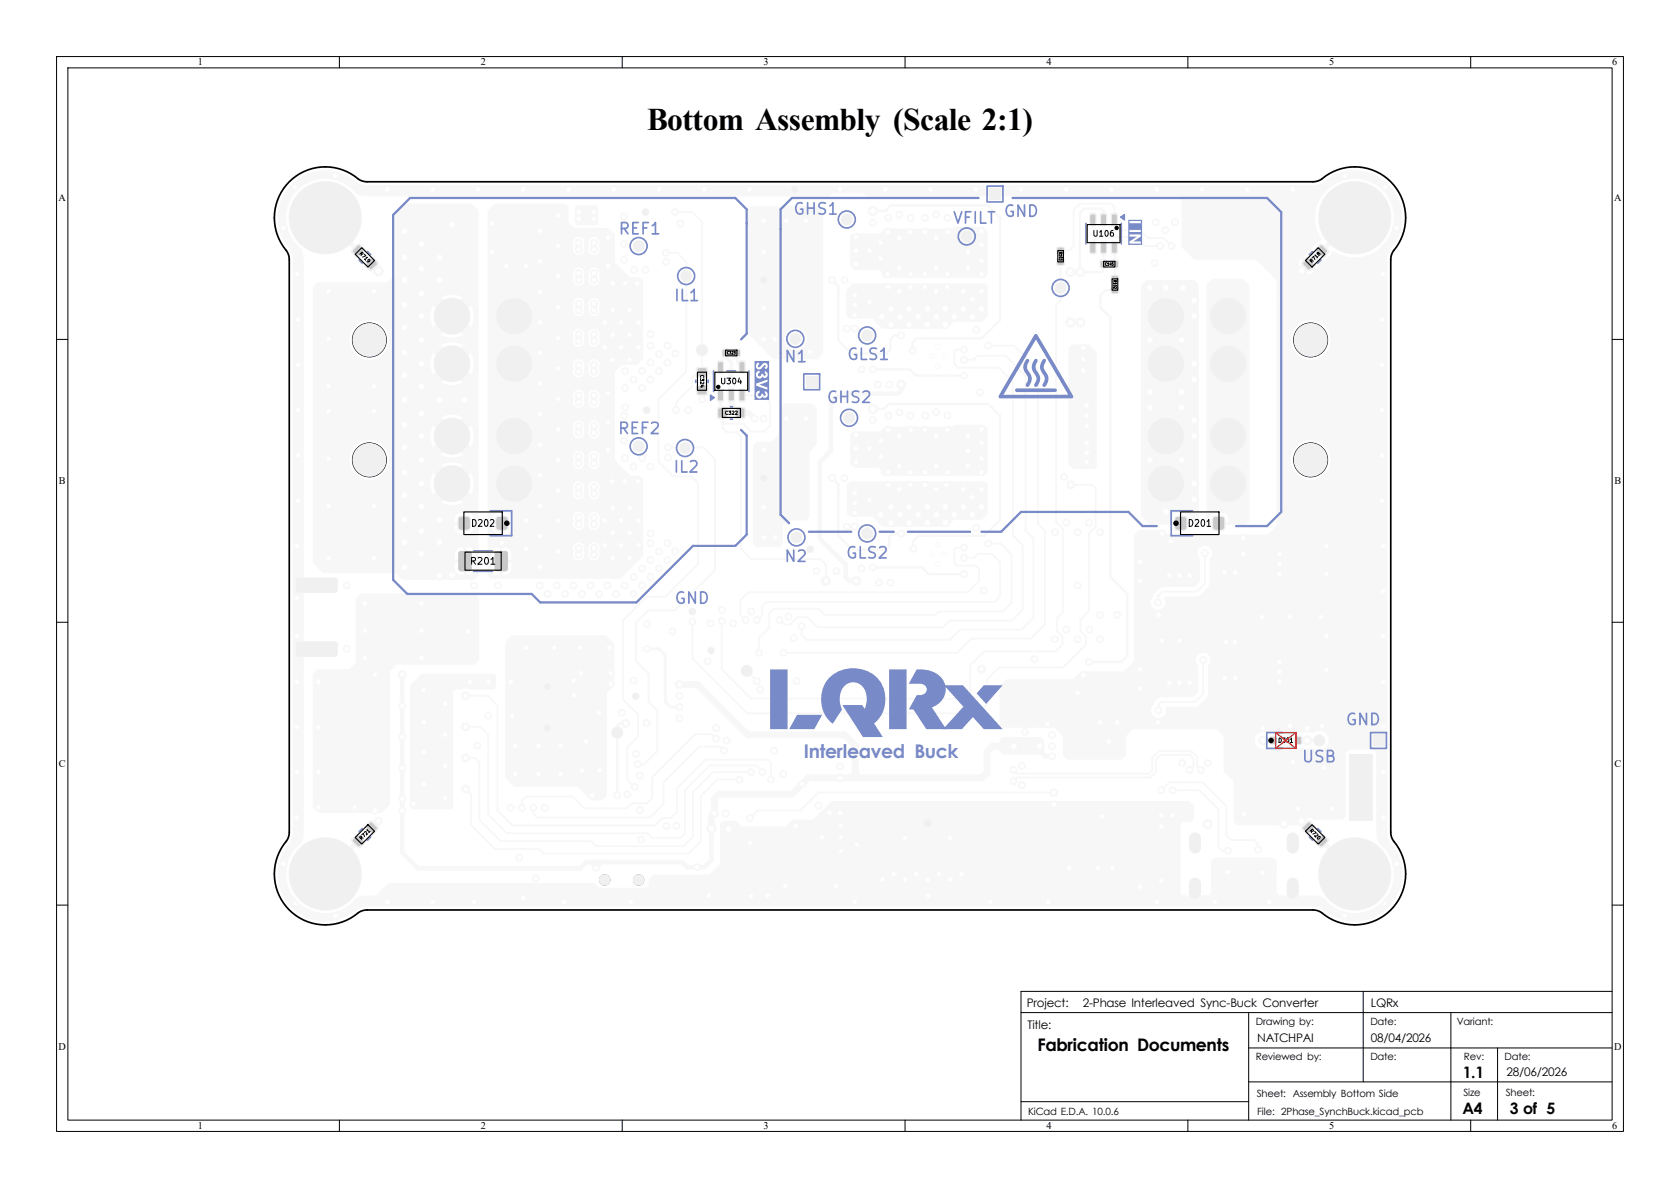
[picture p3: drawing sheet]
<svg xmlns="http://www.w3.org/2000/svg" width="297mm" height="210mm" viewBox="0 0 297 210" stroke-linecap="round" stroke-linejoin="round" font-family="sans-serif">
<defs><g id="words">
<text font-size="13.9" fill="#788ac7" x="135.4" y="128.9">LQRx</text>
<text font-size="5.6" x="114.4" y="23">Bottom Assembly (Scale 2:1)</text>
<text font-size="3.3" fill="#788ac7" x="142.1" y="134">Interleaved Buck</text>
<text font-size="3.1" x="183.4" y="185.8">Fabrication Documents</text>
<g font-size="2.8">
<text x="258.6" y="190.6">1.1</text>
<text x="258.6" y="197">A4</text>
<text x="266.9" y="197">3 of 5</text>
</g>
<g font-size="2.1">
<text x="181.5" y="177.9">Project:</text>
<text x="191.4" y="178">2-Phase Interleaved Sync-Buck Converter</text>
<text x="242.4" y="178">LQRx</text>
<text x="181.7" y="181.9">Title:</text>
<text x="222.3" y="184.1">NATCHPAI</text>
<text x="242.3" y="184.1">08/04/2026</text>
<text x="266.3" y="190.2">28/06/2026</text>
</g>
<g font-size="2" fill="#788ac7">
<text x="109.2" y="41.9">REF1</text>
<text x="140.1" y="38.4">GHS1</text>
<text x="168.3" y="40">VFILT</text>
<text x="177.3" y="38.8">GND</text>
<text x="119" y="53.7">IL1</text>
<text x="138.5" y="64.5">N1</text>
<text x="149.6" y="64.1">GLS1</text>
<text x="146" y="71.7">GHS2</text>
<text x="109.1" y="77.2">REF2</text>
<text x="118.9" y="84">IL2</text>
<text x="138.5" y="99.8">N2</text>
<text x="149.4" y="99.2">GLS2</text>
<text x="119.1" y="107.2">GND</text>
<text x="237.8" y="128.7">GND</text>
<text x="230" y="135.3">USB</text>
</g>
<g font-size="1.8">
<text x="35" y="11.6">1</text>
<text x="85" y="11.6">2</text>
<text x="135" y="11.6">3</text>
<text x="185" y="11.6">4</text>
<text x="235" y="11.6">5</text>
<text x="285" y="11.6">6</text>
<text x="10.3" y="35.6">A</text>
<text x="285.3" y="35.6">A</text>
<text x="10.4" y="85.6">B</text>
<text x="285.4" y="85.6">B</text>
<text x="10.4" y="135.6">C</text>
<text x="285.4" y="135.6">C</text>
<text x="10.3" y="185.6">D</text>
<text x="222" y="181.3">Drawing by:</text>
<text x="242.3" y="181.2">Date:</text>
<text x="257.5" y="181.2">Variant:</text>
<text x="285.3" y="185.6">D</text>
<text x="222" y="187.4">Reviewed by:</text>
<text x="242.3" y="187.4">Date:</text>
<text x="258.8" y="187.5">Rev:</text>
<text x="266" y="187.4">Date:</text>
<text x="181.8" y="197.2">KiCad E.D.A. 10.0.6</text>
<text x="222.2" y="193.9">Sheet: Assembly Bottom Side</text>
<text x="222.3" y="197.2">File: 2Phase_SynchBuck.kicad_pcb</text>
<text x="258.7" y="193.7">Size</text>
<text x="266.2" y="193.7">Sheet:</text>
<text x="35" y="199.6">1</text>
<text x="85" y="199.6">2</text>
<text x="135" y="199.6">3</text>
<text x="185" y="199.6">4</text>
<text x="235" y="199.6">5</text>
<text x="285" y="199.6">6</text>
</g>
<g font-size="1.2">
<text x="83.2" y="93.4">D202</text>
<text x="209.9" y="93.4">D201</text>
<text x="83" y="100.1">R201</text>
</g>
<g font-size="1">
<text x="193.1" y="42.1">U106</text>
<text x="127.2" y="68.2">U304</text>
</g>
<text font-size=".8" x="225.9" y="131.5">D301</text>
<g font-size=".6">
<text x="63.3" y="45" transform="rotate(45 63.3 45)">R719</text>
<text x="232" y="46.7" transform="rotate(-45 232 46.7)">R718</text>
<text x="123.6" y="66.2" transform="rotate(90 123.6 66.2)">C324</text>
<text x="128.1" y="73.5">C322</text>
<text x="64" y="148.7" transform="rotate(-45 64 148.7)">R721</text>
<text x="231.3" y="147" transform="rotate(45 231.3 147)">R720</text>
</g>
<g font-size=".5">
<text x="187.1" y="44.5" transform="rotate(90 187.1 44.5)">R103</text>
<text x="195.3" y="47.1">C145</text>
<text x="196.7" y="49.5" transform="rotate(90 196.7 49.5)">R102</text>
<text x="128.5" y="62.8">C323</text>
</g>
</g></defs>
<path d="M132.7 69.9h.8" fill="none" stroke="#f7f7f7" stroke-width=".3"/>
<path d="M148.2 51.1v.8M148.2 86.4v.8" fill="none" stroke="#f7f7f7" stroke-width=".4"/>
<g fill="#f7f7f7" stroke="#f7f7f7" stroke-width=".18">
<circle cx="79.9" cy="77.1" r="3.2"/>
<circle cx="79.9" cy="85.5" r="3.2"/>
<circle cx="90.9" cy="77.1" r="3.2"/>
<circle cx="90.9" cy="85.5" r="3.2"/>
<circle cx="217.1" cy="85.5" r="3.2"/>
<circle cx="217.1" cy="77.1" r="3.2"/>
<circle cx="206.1" cy="85.5" r="3.2"/>
<circle cx="206.1" cy="77.1" r="3.2"/>
<circle cx="244.3" cy="154.5" r=".8"/>
<circle cx="242.9" cy="151.1" r=".8"/>
<circle cx="242.9" cy="157.9" r=".8"/>
<circle cx="239.5" cy="149.7" r=".8"/>
<circle cx="239.5" cy="154.5" r="6.4"/>
<circle cx="239.5" cy="159.3" r=".8"/>
<circle cx="236.1" cy="151.1" r=".8"/>
<circle cx="236.1" cy="157.9" r=".8"/>
<circle cx="234.7" cy="154.5" r=".8"/>
<circle cx="79.9" cy="55.9" r="3.2"/>
<circle cx="79.9" cy="64.3" r="3.2"/>
<circle cx="90.9" cy="55.9" r="3.2"/>
<circle cx="90.9" cy="64.3" r="3.2"/>
<circle cx="62.3" cy="38.5" r=".8"/>
<circle cx="60.9" cy="35.1" r=".8"/>
<circle cx="60.9" cy="41.9" r=".8"/>
<circle cx="57.5" cy="33.7" r=".8"/>
<circle cx="57.5" cy="38.5" r="6.4"/>
<circle cx="57.5" cy="43.3" r=".8"/>
<circle cx="54.1" cy="35.1" r=".8"/>
<circle cx="54.1" cy="41.9" r=".8"/>
<circle cx="52.7" cy="38.5" r=".8"/>
<circle cx="217.1" cy="64.3" r="3.2"/>
<circle cx="217.1" cy="55.9" r="3.2"/>
<circle cx="206.1" cy="64.3" r="3.2"/>
<circle cx="206.1" cy="55.9" r="3.2"/>
<circle cx="164.7" cy="98" r=".4"/>
<circle cx="165.8" cy="99.7" r=".4"/>
<circle cx="165.8" cy="96.2" r=".4"/>
<circle cx="166.9" cy="98" r=".4"/>
<circle cx="244.3" cy="38.5" r=".8"/>
<circle cx="242.9" cy="35.1" r=".8"/>
<circle cx="242.9" cy="41.9" r=".8"/>
<circle cx="239.5" cy="33.7" r=".8"/>
<circle cx="239.5" cy="38.5" r="6.4"/>
<circle cx="239.5" cy="43.3" r=".8"/>
<circle cx="236.1" cy="35.1" r=".8"/>
<circle cx="236.1" cy="41.9" r=".8"/>
<circle cx="234.7" cy="38.5" r=".8"/>
</g>
<path d="M211.3 148.2v1.6M211.3 156.2v1.6M228.5 148.2v1.6M228.5 156.2v1.6" fill="none" stroke="#f7f7f7" stroke-width="2"/>
<g fill="#f7f7f7">
<path d="M52.4 102.2l.4-.1h6.4a.5 .5 0 0 1 .5 .5v1.7a.5 .5 0 0 1-.5 .5h-6.4a.5 .5 0 0 1-.5-.5v-1.7z"/>
<path d="M52.4 113.5l.4-.1h6.4a.5 .5 0 0 1 .5 .5v1.7a.5 .5 0 0 1-.5 .5h-6.4a.5 .5 0 0 1-.5-.5v-1.7z"/>
</g>
<g fill="#f7f7f7" stroke="#f7f7f7" stroke-width=".18">
<circle cx="164.7" cy="63" r=".4"/>
<circle cx="165.8" cy="64.7" r=".4"/>
<circle cx="165.8" cy="61.2" r=".4"/>
<circle cx="166.9" cy="63" r=".4"/>
<circle cx="62.3" cy="154.5" r=".8"/>
<circle cx="60.9" cy="151.1" r=".8"/>
<circle cx="60.9" cy="157.9" r=".8"/>
<circle cx="57.5" cy="149.7" r=".8"/>
<circle cx="57.5" cy="154.5" r="6.4"/>
<circle cx="57.5" cy="159.3" r=".8"/>
<circle cx="54.1" cy="151.1" r=".8"/>
<circle cx="54.1" cy="157.9" r=".8"/>
<circle cx="52.7" cy="154.5" r=".8"/>
<circle cx="187.5" cy="50.9" r="1"/>
<circle cx="140.6" cy="59.9" r="1"/>
<circle cx="121.1" cy="79.2" r="1"/>
</g>
<g fill="#f7f7f7">
<path d="M126.9 68.9l.8-.1 .2 .2v1.7l-.1 .3h-.7l-.3-.2z"/>
<path d="M128.8 68.9l.8-.1 .2 .2v1.7l-.1 .3h-.7l-.3-.2z"/>
<path d="M130.7 68.9l.8-.1 .2 .2v1.7l-.1 .3h-.7l-.3-.2z"/>
<path d="M130.7 63.9l.8-.1 .2 .2v1.7l-.1 .3h-.7l-.3-.2z"/>
<path d="M126.9 63.9l.8-.1 .2 .2v1.7l-.1 .3h-.7l-.3-.2z"/>
<path d="M63.3 43.2h.3l.9 1-1.3 1.3-1-1z"/>
<path d="M65.6 45.6h.4l.8 .9-1.3 1.3-1-1z"/>
<path d="M196.5 50.7h1.3v1.1h-1.3z"/>
<path d="M196.5 48.7h1.3v1.1h-1.3z"/>
</g>
<g fill="#f7f7f7" stroke="#f7f7f7" stroke-width=".18">
<circle cx="133.5" cy="69.9" r=".15"/>
<circle cx="132.7" cy="69.9" r=".15"/>
</g>
<g fill="#f7f7f7">
<path d="M232.6 148.6l1.2-1.1 1 1-1.3 1.3-.9-.8z"/>
<path d="M231.3 145.2h.3l.9 1-1.3 1.3-1-1z"/>
<path d="M126.9 72.1h1.7v1.8h-1.7z"/>
<path d="M130 72.1h1.7v1.8h-1.7z"/>
</g>
<circle cx="122.4" cy="108.1" r=".5" fill="#f7f7f7" stroke="#f7f7f7" stroke-width=".18"/>
<g fill="#f7f7f7">
<path d="M87.8 91.4l.3-.2h1.2a.5 .5 0 0 1 .5 .5v1.5a.5 .5 0 0 1-.5 .5h-1.2a.5 .5 0 0 1-.5-.5v-1.5z"/>
<path d="M81.1 91.4l.4-.2h1.2a.5 .5 0 0 1 .5 .5v1.5a.5 .5 0 0 1-.5 .5h-1.2a.5 .5 0 0 1-.5-.5v-1.5z"/>
</g>
<g fill="#f7f7f7" stroke="#f7f7f7" stroke-width=".18">
<circle cx="148.2" cy="87.2" r=".2"/>
<circle cx="148.2" cy="86.4" r=".2"/>
</g>
<g fill="#f7f7f7">
<path d="M123.2 65h1.8v1.7h-1.8z"/>
<path d="M123.2 68.1h1.8v1.7h-1.8z"/>
</g>
<g fill="#f7f7f7" stroke="#f7f7f7" stroke-width=".18">
<circle cx="140.8" cy="95" r="1"/>
<circle cx="150.1" cy="73.9" r="1"/>
</g>
<g fill="#f7f7f7">
<path d="M196.5 37.8l.8-.1 .2 .2 .1 1.7-.2 .3h-.7l-.2-.2z"/>
<path d="M194.6 37.8l.8-.1 .2 .2 .1 1.7-.2 .3h-.7l-.2-.2z"/>
<path d="M192.7 37.8l.8-.1 .2 .2 .1 1.7-.2 .3h-.7l-.2-.2z"/>
<path d="M192.7 42.8l.8-.1 .2 .2 .1 1.7-.2 .3h-.7l-.2-.2z"/>
<path d="M194.6 42.8l.8-.1 .2 .2 .1 1.7-.2 .3h-.7l-.2-.2z"/>
<path d="M196.5 42.8l.8-.1 .2 .2 .1 1.7-.2 .3h-.7l-.2-.2z"/>
<path d="M196.6 46h1.1v1.3h-1.1z"/>
<path d="M194.6 46h1.1v1.3h-1.1z"/>
</g>
<circle cx="112.9" cy="43.5" r="1" fill="#f7f7f7" stroke="#f7f7f7" stroke-width=".18"/>
<g fill="#f7f7f7">
<path d="M207.8 91.4l.4-.2h1.2a.5 .5 0 0 1 .5 .5v1.5a.5 .5 0 0 1-.5 .5h-1.2a.5 .5 0 0 1-.5-.5v-1.5z"/>
<path d="M214.5 91.4l.3-.2h1.2a.5 .5 0 0 1 .5 .5v1.5a.5 .5 0 0 1-.5 .5h-1.2a.5 .5 0 0 1-.5-.5v-1.5z"/>
</g>
<g fill="#f7f7f7" stroke="#f7f7f7" stroke-width=".18">
<circle cx="112.9" cy="78.9" r="1"/>
<circle cx="124.1" cy="61.9" r="1"/>
</g>
<g fill="#f7f7f7">
<path d="M62.2 148.4l.8-.8 .3-.1 1.1 1.1 .1 .3-.9 .9h-.2l-1.2-1.1z"/>
<path d="M64.6 146l.8-.8h.2l1.2 1.1v.3l-.8 .8-.3 .1-1.1-1.1z"/>
</g>
<g fill="#f7f7f7" stroke="#f7f7f7" stroke-width=".18">
<circle cx="148.2" cy="51.9" r=".2"/>
<circle cx="148.2" cy="51.1" r=".2"/>
</g>
<g fill="#f7f7f7">
<path d="M129.7 61.7h1.1v1.3h-1.1z"/>
<path d="M127.7 61.7h1.1v1.3h-1.1z"/>
<path d="M186.9 43.7h1.3v1.1h-1.3z"/>
<path d="M186.9 45.7h1.3v1.1h-1.3z"/>
</g>
<g fill="#f7f7f7" stroke="#f7f7f7" stroke-width=".18">
<circle cx="153.3" cy="59.3" r="1"/>
<circle cx="153.3" cy="94.3" r="1"/>
<circle cx="121.3" cy="48.8" r="1"/>
<circle cx="132" cy="118.6" r="1"/>
</g>
<g fill="#f7f7f7">
<path d="M242.7 129.9h2v2h-2z"/>
<path d="M142.5 66.5h2v2h-2z"/>
<path d="M232.6 44l.8-.8h.2l1.2 1.1v.3l-.8 .8-.3 .1-1.1-1.1z"/>
<path d="M230.2 46.4l.8-.8 .3-.1 1.1 1.1 .1 .3-.9 .9h-.2l-1.2-1.1z"/>
</g>
<circle cx="125.7" cy="115" r=".5" fill="#f7f7f7" stroke="#f7f7f7" stroke-width=".18"/>
<g fill="#f7f7f7">
<path d="M224.6 130.2h1.1v1.3h-1.1z"/>
<path d="M229 130.2h1.1v1.3h-1.1z"/>
</g>
<g fill="#f7f7f7" stroke="#f7f7f7" stroke-width=".18">
<circle cx="149.7" cy="38.8" r="1"/>
<circle cx="233.2" cy="130.9" r="1"/>
<circle cx="170.9" cy="41.8" r="1"/>
</g>
<g fill="#f7f7f7">
<path d="M174.9 33.3h2v2h-2z"/>
<path d="M87.5 97.5l.4-.1h1.4a.48 .48 0 0 1 .5 .5v2.6a.48 .48 0 0 1-.5 .5h-1.4a.48 .48 0 0 1-.5-.5v-2.6z"/>
<path d="M81.1 97.5l.4-.1h1.4a.48 .48 0 0 1 .5 .5v2.6a.48 .48 0 0 1-.5 .5h-1.4a.48 .48 0 0 1-.5-.5v-2.6z"/>
</g>
<g fill="#f7f7f7" stroke="#f7f7f7" stroke-width=".18">
<circle cx="109.1" cy="129.5" r="1"/>
<circle cx="223.3" cy="130.9" r=".8"/>
<circle cx="146" cy="102.7" r=".8"/>
<circle cx="192.5" cy="117" r=".6"/>
<circle cx="98.7" cy="38.1" r=".6"/>
<circle cx="98.7" cy="92.1" r=".6"/>
<circle cx="95.5" cy="51.6" r=".6"/>
<circle cx="112.9" cy="61.4" r=".6"/>
<circle cx="98.7" cy="59.7" r=".6"/>
<circle cx="108.3" cy="98.6" r=".6"/>
<circle cx="112.8" cy="85.1" r=".6"/>
<circle cx="98.7" cy="54.3" r=".6"/>
<circle cx="106.9" cy="92" r=".6"/>
<circle cx="95.5" cy="67.8" r=".6"/>
<circle cx="87" cy="44.5" r=".6"/>
<circle cx="108.2" cy="85.1" r=".6"/>
<circle cx="98.7" cy="65.1" r=".6"/>
<circle cx="108.3" cy="94.2" r=".6"/>
<circle cx="95.5" cy="89.4" r=".6"/>
<circle cx="93" cy="92" r=".6"/>
<circle cx="95.5" cy="94.8" r=".6"/>
<circle cx="111.3" cy="98.6" r=".6"/>
<circle cx="108.3" cy="89.8" r=".6"/>
<circle cx="98.7" cy="70.5" r=".6"/>
<circle cx="111.3" cy="94.2" r=".6"/>
<circle cx="112.9" cy="57" r=".6"/>
<circle cx="93" cy="47" r=".6"/>
<circle cx="111.3" cy="54.8" r=".6"/>
<circle cx="110.5" cy="50.1" r=".6"/>
<circle cx="108.3" cy="50.1" r=".6"/>
<circle cx="111.3" cy="59.2" r=".6"/>
<circle cx="108.3" cy="63.6" r=".6"/>
<circle cx="106.9" cy="96.4" r=".6"/>
<circle cx="95.5" cy="78.6" r=".6"/>
<circle cx="89.5" cy="47" r=".6"/>
<circle cx="108.3" cy="54.8" r=".6"/>
<circle cx="98.7" cy="48.8" r=".6"/>
<circle cx="95.5" cy="100.2" r=".6"/>
<circle cx="107.5" cy="47" r=".6"/>
<circle cx="95.5" cy="57" r=".6"/>
<circle cx="107.5" cy="74.7" r=".6"/>
<circle cx="111.3" cy="63.6" r=".6"/>
<circle cx="109.8" cy="92" r=".6"/>
<circle cx="109.8" cy="57" r=".6"/>
<circle cx="95.5" cy="84" r=".6"/>
<circle cx="107.5" cy="69.5" r=".6"/>
<circle cx="111.3" cy="89.8" r=".6"/>
<circle cx="98.7" cy="75.9" r=".6"/>
<circle cx="112.9" cy="96.4" r=".6"/>
<circle cx="109.8" cy="96.4" r=".6"/>
<circle cx="109.8" cy="61.4" r=".6"/>
<circle cx="106.9" cy="61.4" r=".6"/>
<circle cx="98.7" cy="97.5" r=".6"/>
<circle cx="112.7" cy="50.1" r=".6"/>
<circle cx="108.3" cy="59.2" r=".6"/>
<circle cx="107.5" cy="79.5" r=".6"/>
<circle cx="106.9" cy="57" r=".6"/>
<circle cx="95.5" cy="73.2" r=".6"/>
<circle cx="98.7" cy="43.5" r=".6"/>
<circle cx="98.7" cy="86.7" r=".6"/>
<circle cx="88.7" cy="96" r=".6"/>
<circle cx="95.5" cy="46.2" r=".6"/>
<circle cx="112.9" cy="92" r=".6"/>
<circle cx="95.5" cy="40.8" r=".6"/>
<circle cx="93" cy="97" r=".6"/>
<circle cx="107.5" cy="42" r=".6"/>
<circle cx="95.5" cy="62.4" r=".6"/>
<circle cx="87" cy="39.5" r=".6"/>
<circle cx="110.5" cy="85.1" r=".6"/>
<circle cx="98.7" cy="81.3" r=".6"/>
<circle cx="106" cy="136.2" r=".6"/>
<circle cx="158" cy="154.5" r=".6"/>
<circle cx="102.7" cy="119" r=".6"/>
<circle cx="137" cy="60" r=".6"/>
<circle cx="115" cy="102" r=".6"/>
<circle cx="110.5" cy="65.6" r=".6"/>
<circle cx="173.5" cy="89.6" r=".7"/>
<circle cx="71.5" cy="79.1" r=".8"/>
<circle cx="157.4" cy="103" r=".6"/>
<circle cx="186.5" cy="94.1" r=".6"/>
<circle cx="220.5" cy="33.5" r=".6"/>
<circle cx="204.5" cy="33.5" r=".6"/>
<circle cx="246.9" cy="152.7" r=".6"/>
<circle cx="74.5" cy="73.1" r=".8"/>
<circle cx="105" cy="44.1" r=".6"/>
<circle cx="82.1" cy="70.7" r=".8"/>
<circle cx="105" cy="92.7" r=".6"/>
<circle cx="172.6" cy="93.3" r=".6"/>
<circle cx="92.5" cy="33.5" r=".6"/>
<circle cx="56.3" cy="142.7" r=".6"/>
<circle cx="129.3" cy="68" r=".6"/>
<circle cx="210.3" cy="101.7" r=".6"/>
<circle cx="160" cy="155.5" r=".6"/>
<circle cx="135" cy="74" r=".6"/>
<circle cx="244.5" cy="128.5" r=".6"/>
<circle cx="244.3" cy="88.5" r=".6"/>
<circle cx="167.5" cy="38.5" r=".6"/>
<circle cx="157" cy="50.7" r=".6"/>
<circle cx="104.7" cy="140.6" r=".6"/>
<circle cx="115" cy="94.3" r=".6"/>
<circle cx="226.2" cy="117" r=".6"/>
<circle cx="115" cy="67.1" r=".6"/>
<circle cx="74.5" cy="64.3" r=".8"/>
<circle cx="108.5" cy="33.5" r=".6"/>
<circle cx="157" cy="38.5" r=".6"/>
<circle cx="167.5" cy="50.7" r=".6"/>
<circle cx="189.2" cy="57" r=".8"/>
<circle cx="149.7" cy="93.1" r=".6"/>
<circle cx="116.5" cy="100.5" r=".6"/>
<circle cx="56.3" cy="128.5" r=".6"/>
<circle cx="95.2" cy="136.8" r=".6"/>
<circle cx="207" cy="95.7" r=".6"/>
<circle cx="165.5" cy="91" r=".7"/>
<circle cx="173.9" cy="104.4" r=".6"/>
<circle cx="168" cy="148.2" r=".6"/>
<circle cx="151.1" cy="52.2" r=".6"/>
<circle cx="129.6" cy="110.2" r=".6"/>
<circle cx="112.4" cy="133.3" r=".6"/>
<circle cx="226.2" cy="98" r=".6"/>
<circle cx="52.7" cy="88.5" r=".6"/>
<circle cx="246.9" cy="40.3" r=".6"/>
<circle cx="112" cy="105" r=".6"/>
<circle cx="208.5" cy="120.7" r=".6"/>
<circle cx="192.1" cy="80" r=".6"/>
<circle cx="217" cy="154.2" r=".6"/>
<circle cx="244.5" cy="48.5" r=".6"/>
<circle cx="71.5" cy="100.3" r=".8"/>
<circle cx="98.4" cy="103.5" r=".6"/>
<circle cx="74.5" cy="60.1" r=".8"/>
<circle cx="213.5" cy="145.7" r=".8"/>
<circle cx="105" cy="87.3" r=".6"/>
<circle cx="192.1" cy="78.3" r=".6"/>
<circle cx="149.3" cy="49.5" r=".6"/>
<circle cx="244.5" cy="112.5" r=".6"/>
<circle cx="74.5" cy="55.9" r=".8"/>
<circle cx="147.8" cy="156.6" r=".6"/>
<circle cx="132.8" cy="108.1" r=".6"/>
<circle cx="71.5" cy="66.3" r=".8"/>
<circle cx="163.9" cy="89.6" r=".7"/>
<circle cx="139.4" cy="109" r=".6"/>
<circle cx="102.3" cy="71.1" r=".6"/>
<circle cx="148.6" cy="143.7" r=".6"/>
<circle cx="166" cy="154.5" r=".6"/>
<circle cx="170.3" cy="89.6" r=".7"/>
<circle cx="59.3" cy="161.9" r=".6"/>
<circle cx="165.5" cy="86.5" r=".6"/>
<circle cx="244.3" cy="80.5" r=".6"/>
<circle cx="74.5" cy="85.5" r=".8"/>
<circle cx="139" cy="74" r=".6"/>
<circle cx="163.5" cy="50.7" r=".6"/>
<circle cx="105" cy="54.9" r=".6"/>
<circle cx="207.7" cy="39.3" r=".6"/>
<circle cx="157.1" cy="85.7" r=".6"/>
<circle cx="206" cy="40.7" r=".6"/>
<circle cx="148.5" cy="135.5" r=".6"/>
<circle cx="135" cy="54.5" r=".6"/>
<circle cx="102.3" cy="86.1" r=".6"/>
<circle cx="102.3" cy="49.5" r=".6"/>
<circle cx="102.3" cy="69.9" r=".6"/>
<circle cx="113.5" cy="65.6" r=".6"/>
<circle cx="101.4" cy="103.5" r=".6"/>
<circle cx="128.3" cy="143.8" r=".6"/>
<circle cx="206.7" cy="101.7" r=".6"/>
<circle cx="168.7" cy="56" r=".7"/>
<circle cx="144.7" cy="142.4" r=".6"/>
<circle cx="120.1" cy="123" r=".6"/>
<circle cx="180.7" cy="138.8" r=".6"/>
<circle cx="151.1" cy="58.1" r=".6"/>
<circle cx="74.9" cy="138.7" r=".6"/>
<circle cx="52.1" cy="159.9" r=".6"/>
<circle cx="188.5" cy="33.5" r=".6"/>
<circle cx="172.6" cy="58.3" r=".6"/>
<circle cx="201.5" cy="121.7" r=".6"/>
<circle cx="153.7" cy="88.4" r=".6"/>
<circle cx="167.1" cy="54.6" r=".7"/>
<circle cx="68.5" cy="33.5" r=".6"/>
<circle cx="102.3" cy="76.5" r=".6"/>
<circle cx="160.9" cy="73.5" r=".6"/>
<circle cx="125.3" cy="158.3" r=".6"/>
<circle cx="172.5" cy="33.5" r=".6"/>
<circle cx="112.1" cy="47.7" r=".6"/>
<circle cx="52.5" cy="136.5" r=".6"/>
<circle cx="102.3" cy="48.3" r=".6"/>
<circle cx="185.2" cy="128" r=".6"/>
<circle cx="208.5" cy="113.3" r=".6"/>
<circle cx="152.3" cy="100.5" r=".6"/>
<circle cx="77.7" cy="95.9" r=".8"/>
<circle cx="105" cy="49.5" r=".6"/>
<circle cx="244.5" cy="144.5" r=".6"/>
<circle cx="102.3" cy="54.9" r=".6"/>
<circle cx="114.4" cy="110.3" r=".6"/>
<circle cx="105" cy="81.9" r=".6"/>
<circle cx="223.1" cy="109.1" r=".6"/>
<circle cx="74.5" cy="93.9" r=".8"/>
<circle cx="218.4" cy="119.8" r=".6"/>
<circle cx="77.7" cy="91.9" r=".8"/>
<circle cx="244.3" cy="64.5" r=".6"/>
<circle cx="173.3" cy="69.4" r=".6"/>
<circle cx="201.5" cy="118.3" r=".6"/>
<circle cx="173.5" cy="54.6" r=".7"/>
<circle cx="71.5" cy="91.9" r=".8"/>
<circle cx="207.3" cy="144.1" r=".6"/>
<circle cx="71.5" cy="62.3" r=".8"/>
<circle cx="112" cy="82.5" r=".6"/>
<circle cx="180.5" cy="33.5" r=".6"/>
<circle cx="163.9" cy="54.6" r=".7"/>
<circle cx="105" cy="96.9" r=".6"/>
<circle cx="159.1" cy="56" r=".7"/>
<circle cx="102.3" cy="38.7" r=".6"/>
<circle cx="186" cy="129.9" r=".6"/>
<circle cx="228.6" cy="134.7" r=".6"/>
<circle cx="157.2" cy="68" r=".6"/>
<circle cx="78.7" cy="135.4" r=".6"/>
<circle cx="170.3" cy="51.5" r=".6"/>
<circle cx="157.5" cy="92.4" r=".7"/>
<circle cx="157.1" cy="73.5" r=".6"/>
<circle cx="120.1" cy="127" r=".6"/>
<circle cx="102.3" cy="92.7" r=".6"/>
<circle cx="171.9" cy="56" r=".7"/>
<circle cx="124.5" cy="33.5" r=".6"/>
<circle cx="117.7" cy="46.3" r=".6"/>
<circle cx="90.3" cy="142.8" r=".6"/>
<circle cx="214.8" cy="159.5" r=".6"/>
<circle cx="192.1" cy="71.7" r=".6"/>
<circle cx="101.4" cy="120.3" r=".6"/>
<circle cx="110.3" cy="73.5" r=".6"/>
<circle cx="201.5" cy="99.3" r=".6"/>
<circle cx="66.9" cy="47.9" r=".85"/>
<circle cx="209" cy="134.9" r=".6"/>
<circle cx="244.3" cy="72.5" r=".6"/>
<circle cx="167.5" cy="73.5" r=".6"/>
<circle cx="77.7" cy="70.7" r=".8"/>
<circle cx="113.5" cy="68.6" r=".6"/>
<circle cx="213.5" cy="134.9" r=".6"/>
<circle cx="109.9" cy="126" r=".6"/>
<circle cx="135" cy="39" r=".6"/>
<circle cx="159.1" cy="91" r=".7"/>
<circle cx="223.2" cy="154.3" r=".6"/>
<circle cx="79.9" cy="39.7" r=".8"/>
<circle cx="122.4" cy="108.1" r=".6"/>
<circle cx="196.5" cy="33.5" r=".6"/>
<circle cx="118.1" cy="80.9" r=".6"/>
<circle cx="151.5" cy="149.3" r=".6"/>
<circle cx="56.3" cy="120.5" r=".6"/>
<circle cx="71.5" cy="87.5" r=".8"/>
<circle cx="164" cy="145.5" r=".7"/>
<circle cx="62.7" cy="142.7" r=".6"/>
<circle cx="197.5" cy="127.7" r=".6"/>
<circle cx="192.1" cy="75.3" r=".6"/>
<circle cx="216.7" cy="113.5" r=".6"/>
<circle cx="159" cy="86.5" r=".6"/>
<circle cx="219.8" cy="95.1" r=".6"/>
<circle cx="118" cy="64.1" r=".6"/>
<circle cx="175.1" cy="159.5" r=".6"/>
<circle cx="162.3" cy="91" r=".7"/>
<circle cx="160.7" cy="89.6" r=".7"/>
<circle cx="189.2" cy="48.1" r=".8"/>
<circle cx="182.9" cy="116.5" r=".6"/>
<circle cx="228.5" cy="33.5" r=".6"/>
<circle cx="61.3" cy="103.5" r=".6"/>
<circle cx="147.9" cy="100.9" r=".6"/>
<circle cx="102.3" cy="81.9" r=".6"/>
<circle cx="160.7" cy="92.4" r=".7"/>
<circle cx="163.9" cy="92.4" r=".7"/>
<circle cx="226.2" cy="120.5" r=".6"/>
<circle cx="116.5" cy="62.6" r=".6"/>
<circle cx="66.1" cy="51.5" r=".6"/>
<circle cx="142.5" cy="39" r=".6"/>
<circle cx="154.3" cy="74.3" r=".6"/>
<circle cx="142.5" cy="74" r=".6"/>
<circle cx="165.5" cy="51.5" r=".6"/>
<circle cx="111.5" cy="159.5" r=".6"/>
<circle cx="171.9" cy="52.9" r=".6"/>
<circle cx="116.5" cy="33.5" r=".6"/>
<circle cx="201.5" cy="102.7" r=".6"/>
<circle cx="194.1" cy="153.5" r=".6"/>
<circle cx="74.9" cy="122" r=".6"/>
<circle cx="127.6" cy="107.8" r=".6"/>
<circle cx="105" cy="69.9" r=".6"/>
<circle cx="99.1" cy="136.8" r=".6"/>
<circle cx="112" cy="102" r=".6"/>
<circle cx="58.1" cy="51.5" r=".6"/>
<circle cx="189" cy="153.4" r=".6"/>
<circle cx="161" cy="50.7" r=".6"/>
<circle cx="74.5" cy="51.9" r=".8"/>
<circle cx="167.1" cy="89.6" r=".7"/>
<circle cx="135.7" cy="158.3" r=".6"/>
<circle cx="208.5" cy="101.7" r=".6"/>
<circle cx="170" cy="154.5" r=".6"/>
<circle cx="99.7" cy="159.5" r=".6"/>
<circle cx="218.3" cy="113.5" r=".6"/>
<circle cx="120.3" cy="39.5" r=".6"/>
<circle cx="74.5" cy="111.5" r=".6"/>
<circle cx="155.9" cy="56" r=".7"/>
<circle cx="151.1" cy="159.4" r=".6"/>
<circle cx="79.9" cy="101.7" r=".8"/>
<circle cx="74.5" cy="97.9" r=".8"/>
<circle cx="144.4" cy="100.9" r=".6"/>
<circle cx="235.5" cy="143" r=".6"/>
<circle cx="110.5" cy="72" r=".6"/>
<circle cx="88" cy="103.5" r=".6"/>
<circle cx="148.7" cy="150.4" r=".6"/>
<circle cx="110.3" cy="77.9" r=".6"/>
<circle cx="167.3" cy="85.7" r=".6"/>
<circle cx="58.1" cy="59.9" r=".6"/>
<circle cx="168" cy="155.5" r=".6"/>
<circle cx="205.4" cy="94.3" r=".6"/>
<circle cx="113.1" cy="143.2" r=".6"/>
<circle cx="96.8" cy="105" r=".6"/>
<circle cx="105" cy="64.5" r=".6"/>
<circle cx="105" cy="65.7" r=".6"/>
<circle cx="226.2" cy="118.7" r=".6"/>
<circle cx="244.9" cy="33.1" r=".6"/>
<circle cx="163.6" cy="73.5" r=".6"/>
<circle cx="61.3" cy="114.7" r=".6"/>
<circle cx="216.5" cy="101.2" r=".6"/>
<circle cx="226.2" cy="99.7" r=".6"/>
<circle cx="167.1" cy="92.4" r=".7"/>
<circle cx="50.1" cy="40.3" r=".6"/>
<circle cx="192.1" cy="81.7" r=".6"/>
<circle cx="205.4" cy="113.3" r=".6"/>
<circle cx="71.5" cy="95.9" r=".8"/>
<circle cx="114.3" cy="72.5" r=".6"/>
<circle cx="102.3" cy="53.7" r=".6"/>
<circle cx="102.3" cy="87.3" r=".6"/>
<circle cx="105" cy="75.3" r=".6"/>
<circle cx="92.5" cy="158.7" r=".6"/>
<circle cx="234.1" cy="135.7" r=".6"/>
<circle cx="115" cy="82.5" r=".6"/>
<circle cx="134.4" cy="121.9" r=".6"/>
<circle cx="113.3" cy="148.4" r=".6"/>
<circle cx="102.5" cy="114.5" r=".6"/>
<circle cx="143.2" cy="97.1" r=".6"/>
<circle cx="64.5" cy="111.5" r=".6"/>
<circle cx="216.5" cy="119.8" r=".6"/>
<circle cx="66.1" cy="98.7" r=".7"/>
<circle cx="190.5" cy="122.5" r=".6"/>
<circle cx="121.7" cy="72.5" r=".6"/>
<circle cx="77.7" cy="45.5" r=".8"/>
<circle cx="157.5" cy="57.4" r=".7"/>
<circle cx="165.5" cy="37.9" r=".6"/>
<circle cx="167.1" cy="57.4" r=".7"/>
<circle cx="145.3" cy="148" r=".6"/>
<circle cx="119.6" cy="146" r=".6"/>
<circle cx="227" cy="145.6" r=".8"/>
<circle cx="160.7" cy="54.6" r=".7"/>
<circle cx="98" cy="114.5" r=".6"/>
<circle cx="135" cy="60" r=".6"/>
<circle cx="52.5" cy="120.5" r=".6"/>
<circle cx="204.8" cy="108.7" r=".6"/>
<circle cx="71.5" cy="49.5" r=".8"/>
<circle cx="191.5" cy="63.5" r=".6"/>
<circle cx="204.1" cy="46.5" r=".6"/>
<circle cx="155.2" cy="68" r=".6"/>
<circle cx="151.1" cy="90.7" r=".6"/>
<circle cx="148.7" cy="145.9" r=".6"/>
<circle cx="135" cy="89.7" r=".6"/>
<circle cx="105" cy="59.1" r=".6"/>
<circle cx="244.3" cy="56.5" r=".6"/>
<circle cx="135" cy="49.5" r=".6"/>
<circle cx="204.3" cy="39.3" r=".6"/>
<circle cx="180.7" cy="135.4" r=".6"/>
<circle cx="188.5" cy="92.4" r=".6"/>
<circle cx="115" cy="64.1" r=".6"/>
<circle cx="157.5" cy="89.6" r=".7"/>
<circle cx="105" cy="37.5" r=".6"/>
<circle cx="58.1" cy="98.7" r=".6"/>
<circle cx="165.5" cy="56" r=".7"/>
<circle cx="173.5" cy="118.3" r=".7"/>
<circle cx="86.3" cy="120.5" r=".6"/>
<circle cx="146.7" cy="143.6" r=".6"/>
<circle cx="151.1" cy="53.9" r=".6"/>
<circle cx="126.6" cy="128.7" r=".6"/>
<circle cx="64.5" cy="106.7" r=".6"/>
<circle cx="108" cy="120.9" r=".6"/>
<circle cx="102.3" cy="60.3" r=".6"/>
<circle cx="154.3" cy="39.4" r=".6"/>
<circle cx="194.5" cy="113" r=".6"/>
<circle cx="186.3" cy="142.2" r=".6"/>
<circle cx="205.3" cy="146.1" r=".6"/>
<circle cx="244.9" cy="159.9" r=".6"/>
<circle cx="212.5" cy="33.5" r=".6"/>
<circle cx="186.5" cy="113" r=".6"/>
<circle cx="99.9" cy="105" r=".6"/>
<circle cx="52.5" cy="128.5" r=".6"/>
<circle cx="173.5" cy="86.5" r=".6"/>
<circle cx="66.1" cy="72.7" r=".6"/>
<circle cx="170.3" cy="86.5" r=".6"/>
<circle cx="52.7" cy="56.5" r=".6"/>
<circle cx="148.5" cy="33.5" r=".6"/>
<circle cx="136.9" cy="132.7" r=".6"/>
<circle cx="105" cy="38.7" r=".6"/>
<circle cx="105" cy="71.1" r=".6"/>
<circle cx="219.9" cy="143.9" r=".6"/>
<circle cx="210.3" cy="120.7" r=".6"/>
<circle cx="191" cy="48.1" r=".8"/>
<circle cx="135" cy="79.5" r=".6"/>
<circle cx="52.7" cy="72.5" r=".6"/>
<circle cx="230.1" cy="47.9" r=".85"/>
<circle cx="102.3" cy="98.1" r=".6"/>
<circle cx="59.3" cy="31.1" r=".6"/>
<circle cx="113.5" cy="103.5" r=".6"/>
<circle cx="105" cy="86.1" r=".6"/>
<circle cx="110.9" cy="140.4" r=".6"/>
<circle cx="74.5" cy="47.5" r=".8"/>
<circle cx="105" cy="42.9" r=".6"/>
<circle cx="66.3" cy="119.2" r=".6"/>
<circle cx="191.5" cy="61.5" r=".6"/>
<circle cx="84.5" cy="33.5" r=".6"/>
<circle cx="244.5" cy="136.5" r=".6"/>
<circle cx="192.5" cy="92.4" r=".6"/>
<circle cx="66.1" cy="68.3" r=".6"/>
<circle cx="196" cy="131.1" r=".6"/>
<circle cx="218.4" cy="101.2" r=".6"/>
<circle cx="64.5" cy="116.3" r=".6"/>
<circle cx="159" cy="51.5" r=".6"/>
<circle cx="173.5" cy="51.5" r=".6"/>
<circle cx="118" cy="99" r=".6"/>
<circle cx="228" cy="109.1" r=".6"/>
<circle cx="83.8" cy="103.5" r=".6"/>
<circle cx="74.5" cy="116.3" r=".6"/>
<circle cx="186" cy="131.9" r=".6"/>
<circle cx="244.5" cy="120.5" r=".6"/>
<circle cx="74.5" cy="43.1" r=".8"/>
<circle cx="140.3" cy="112.8" r=".6"/>
<circle cx="52.7" cy="64.5" r=".6"/>
<circle cx="102.3" cy="96.9" r=".6"/>
<circle cx="91.1" cy="131.8" r=".6"/>
<circle cx="151.1" cy="87.2" r=".6"/>
<circle cx="194.5" cy="94.1" r=".6"/>
<circle cx="138.5" cy="136.8" r=".6"/>
<circle cx="113.1" cy="137.1" r=".6"/>
<circle cx="228" cy="128.3" r=".6"/>
<circle cx="116.5" cy="97.5" r=".6"/>
<circle cx="74.5" cy="106.7" r=".6"/>
<circle cx="74.5" cy="77.1" r=".8"/>
<circle cx="73.1" cy="142.1" r=".6"/>
<circle cx="192.6" cy="111.3" r=".6"/>
<circle cx="234.5" cy="101.5" r=".6"/>
<circle cx="191.5" cy="65.5" r=".6"/>
<circle cx="105" cy="53.7" r=".6"/>
<circle cx="135" cy="84.5" r=".6"/>
<circle cx="161" cy="85.7" r=".6"/>
<circle cx="190.5" cy="113" r=".6"/>
<circle cx="78.7" cy="129.9" r=".6"/>
<circle cx="231.1" cy="128.7" r=".6"/>
<circle cx="191" cy="57" r=".8"/>
<circle cx="226.2" cy="101.5" r=".6"/>
<circle cx="95.4" cy="103.5" r=".6"/>
<circle cx="86.3" cy="126.5" r=".6"/>
<circle cx="233.7" cy="128.3" r=".6"/>
<circle cx="133.4" cy="74" r=".6"/>
<circle cx="230.1" cy="145.1" r=".85"/>
<circle cx="115" cy="59.1" r=".6"/>
<circle cx="110.5" cy="68.6" r=".6"/>
<circle cx="132.6" cy="149" r=".6"/>
<circle cx="205.3" cy="144.1" r=".6"/>
<circle cx="77.7" cy="101.7" r=".8"/>
<circle cx="194.4" cy="127.7" r=".6"/>
<circle cx="90.3" cy="120.5" r=".6"/>
<circle cx="128.9" cy="146.5" r=".8"/>
<circle cx="74.9" cy="133" r=".6"/>
<circle cx="171.9" cy="87.9" r=".6"/>
<circle cx="234.5" cy="96.5" r=".6"/>
<circle cx="244.5" cy="104.5" r=".6"/>
<circle cx="151.1" cy="93.1" r=".6"/>
<circle cx="135.1" cy="95" r=".6"/>
<circle cx="115" cy="96" r=".6"/>
<circle cx="234.5" cy="118.5" r=".6"/>
<circle cx="107.7" cy="114.5" r=".6"/>
<circle cx="78.7" cy="141.1" r=".6"/>
<circle cx="83.1" cy="120.5" r=".6"/>
<circle cx="190.5" cy="103.5" r=".6"/>
<circle cx="163.6" cy="85.7" r=".6"/>
<circle cx="157.5" cy="54.6" r=".7"/>
<circle cx="71.5" cy="57.9" r=".8"/>
<circle cx="224.4" cy="159.5" r=".6"/>
<circle cx="100.5" cy="33.5" r=".6"/>
<circle cx="112" cy="67.1" r=".6"/>
<circle cx="156" cy="155.5" r=".6"/>
<circle cx="102.3" cy="80.7" r=".6"/>
<circle cx="155.7" cy="91" r=".7"/>
<circle cx="101.5" cy="122.9" r=".6"/>
<circle cx="163.9" cy="57.4" r=".7"/>
<circle cx="191.6" cy="119.3" r=".6"/>
<circle cx="185.3" cy="159.5" r=".6"/>
<circle cx="115" cy="61.1" r=".6"/>
<circle cx="205.3" cy="155.7" r=".6"/>
<circle cx="153.7" cy="53.4" r=".6"/>
<circle cx="188.1" cy="84.3" r=".6"/>
<circle cx="93" cy="114.5" r=".6"/>
<circle cx="119.4" cy="97.5" r=".6"/>
<circle cx="149.3" cy="84.5" r=".6"/>
<circle cx="104.4" cy="103.5" r=".6"/>
<circle cx="151.1" cy="55.7" r=".6"/>
<circle cx="223.3" cy="128.7" r=".6"/>
<circle cx="114.3" cy="127.8" r=".6"/>
<circle cx="159" cy="72.9" r=".6"/>
<circle cx="201.5" cy="156.7" r=".6"/>
<circle cx="107.4" cy="103.5" r=".6"/>
<circle cx="105" cy="91.5" r=".6"/>
<circle cx="91.8" cy="151.6" r=".6"/>
<circle cx="102.3" cy="64.5" r=".6"/>
<circle cx="119.4" cy="62.5" r=".6"/>
<circle cx="190.5" cy="94.1" r=".6"/>
<circle cx="91.1" cy="136.8" r=".6"/>
<circle cx="112.4" cy="123.1" r=".6"/>
<circle cx="138.8" cy="156.6" r=".6"/>
<circle cx="68.5" cy="159.5" r=".6"/>
<circle cx="56.3" cy="136.5" r=".6"/>
<circle cx="164.1" cy="158.3" r=".6"/>
<circle cx="102.3" cy="91.5" r=".6"/>
<circle cx="170.3" cy="54.6" r=".7"/>
<circle cx="74.9" cy="127.7" r=".6"/>
<circle cx="84.4" cy="131.8" r=".6"/>
<circle cx="102.3" cy="59.1" r=".6"/>
<circle cx="52.5" cy="112.5" r=".6"/>
<circle cx="52.5" cy="96.5" r=".6"/>
<circle cx="108.9" cy="105" r=".6"/>
<circle cx="149.7" cy="58.1" r=".6"/>
<circle cx="71.5" cy="83.5" r=".8"/>
<circle cx="234.5" cy="112.5" r=".6"/>
<circle cx="58.1" cy="89.5" r=".6"/>
<circle cx="58.1" cy="81.1" r=".6"/>
<circle cx="71.5" cy="53.9" r=".8"/>
<circle cx="165.5" cy="72.9" r=".6"/>
<circle cx="96.3" cy="142.8" r=".6"/>
<circle cx="162" cy="154.5" r=".6"/>
<circle cx="140.7" cy="146" r=".6"/>
<circle cx="125.6" cy="110.2" r=".6"/>
<circle cx="152.3" cy="65.3" r=".6"/>
<circle cx="66.3" cy="143.3" r=".6"/>
<circle cx="90.5" cy="126.5" r=".6"/>
<circle cx="76.5" cy="33.5" r=".6"/>
<circle cx="196.6" cy="153.5" r=".6"/>
<circle cx="102.9" cy="136.2" r=".6"/>
<circle cx="132.8" cy="158.4" r=".6"/>
<circle cx="66.9" cy="145.1" r=".6"/>
<circle cx="139" cy="39" r=".6"/>
<circle cx="197.5" cy="108.7" r=".6"/>
<circle cx="108" cy="119" r=".6"/>
<circle cx="58.1" cy="68.3" r=".6"/>
<circle cx="164" cy="155.5" r=".6"/>
<circle cx="52.7" cy="80.5" r=".6"/>
<circle cx="77.7" cy="49.5" r=".8"/>
<circle cx="117.8" cy="146" r=".6"/>
<circle cx="105" cy="76.5" r=".6"/>
<circle cx="237.7" cy="161.9" r=".6"/>
<circle cx="74.5" cy="89.5" r=".8"/>
<circle cx="110.3" cy="43.1" r=".6"/>
<circle cx="204.7" cy="127.7" r=".6"/>
<circle cx="96.8" cy="128.7" r=".6"/>
<circle cx="181.2" cy="129.3" r=".6"/>
<circle cx="110.5" cy="81" r=".6"/>
<circle cx="116.5" cy="65.6" r=".6"/>
<circle cx="99.1" cy="131.8" r=".6"/>
<circle cx="102.3" cy="37.5" r=".6"/>
<circle cx="110.3" cy="38.3" r=".6"/>
<circle cx="159" cy="37.9" r=".6"/>
<circle cx="102.3" cy="65.7" r=".6"/>
<circle cx="137" cy="95" r=".6"/>
<circle cx="102.3" cy="42.9" r=".6"/>
<circle cx="52.5" cy="48.5" r=".6"/>
<circle cx="103.6" cy="131.1" r=".7"/>
<circle cx="162.3" cy="56" r=".7"/>
<circle cx="125.1" cy="116.9" r=".6"/>
<circle cx="74.5" cy="81.3" r=".8"/>
<circle cx="237.7" cy="31.1" r=".6"/>
<circle cx="105" cy="80.7" r=".6"/>
<circle cx="74.5" cy="68.3" r=".8"/>
<circle cx="71.5" cy="40.9" r=".8"/>
<circle cx="110.4" cy="103.5" r=".6"/>
<circle cx="102.3" cy="75.3" r=".6"/>
<circle cx="112" cy="120.3" r=".6"/>
<circle cx="76.5" cy="159.5" r=".6"/>
<circle cx="143.2" cy="62.2" r=".6"/>
<circle cx="82.7" cy="111.6" r=".6"/>
<circle cx="83.8" cy="159.5" r=".6"/>
<circle cx="140.5" cy="33.5" r=".6"/>
<circle cx="113.5" cy="100.5" r=".6"/>
<circle cx="194.9" cy="144.3" r=".6"/>
<circle cx="118" cy="61.1" r=".6"/>
<circle cx="171.9" cy="91" r=".7"/>
<circle cx="140.8" cy="120.4" r=".6"/>
<circle cx="155.4" cy="103" r=".6"/>
<circle cx="114.1" cy="47.7" r=".6"/>
<circle cx="188.5" cy="111.3" r=".6"/>
<circle cx="102.3" cy="44.1" r=".6"/>
<circle cx="71.5" cy="45.5" r=".8"/>
<circle cx="194.4" cy="108.7" r=".6"/>
<circle cx="151.1" cy="88.9" r=".6"/>
<circle cx="102.9" cy="105" r=".6"/>
<circle cx="118.9" cy="111.6" r=".6"/>
<circle cx="124.1" cy="70.6" r=".6"/>
<circle cx="204.5" cy="159.5" r=".6"/>
<circle cx="118" cy="96" r=".6"/>
<circle cx="168.7" cy="91" r=".7"/>
<circle cx="105" cy="48.3" r=".6"/>
<circle cx="163.5" cy="38.5" r=".6"/>
<circle cx="160.7" cy="57.4" r=".7"/>
<circle cx="50.1" cy="152.7" r=".6"/>
<circle cx="229.5" cy="143" r=".6"/>
<circle cx="219.8" cy="97.9" r=".6"/>
<circle cx="94.7" cy="155.3" r=".6"/>
<circle cx="71.5" cy="70.7" r=".8"/>
<circle cx="148.7" cy="148" r=".6"/>
<circle cx="105" cy="98.1" r=".6"/>
<circle cx="114.1" cy="37.5" r=".6"/>
<circle cx="233.5" cy="109.1" r=".6"/>
<circle cx="161" cy="38.5" r=".6"/>
<circle cx="132.5" cy="33.5" r=".6"/>
<circle cx="105.9" cy="105" r=".6"/>
<circle cx="78.7" cy="124.4" r=".6"/>
<circle cx="52.5" cy="144.5" r=".6"/>
<circle cx="160" cy="148.2" r=".6"/>
<circle cx="244.5" cy="96.5" r=".6"/>
<circle cx="164.5" cy="33.5" r=".6"/>
<circle cx="192.1" cy="73.5" r=".6"/>
<circle cx="52.5" cy="105.7" r=".6"/>
<circle cx="110.3" cy="45.9" r=".6"/>
<circle cx="105.9" cy="126" r=".6"/>
<circle cx="115" cy="99" r=".6"/>
<circle cx="113.5" cy="81" r=".6"/>
<circle cx="96.8" cy="121.4" r=".6"/>
<circle cx="105" cy="60.3" r=".6"/>
<circle cx="58.1" cy="72.7" r=".6"/>
<circle cx="71.5" cy="75.1" r=".8"/>
<circle cx="52.1" cy="33.1" r=".6"/>
<circle cx="128.5" cy="130.9" r=".6"/>
<circle cx="156.5" cy="33.5" r=".6"/>
<circle cx="206.7" cy="120.7" r=".6"/>
<circle cx="95.2" cy="131.8" r=".6"/>
<circle cx="135" cy="44.5" r=".6"/>
<circle cx="66.1" cy="89.5" r=".6"/>
<circle cx="189.3" cy="85.7" r=".7"/>
<circle cx="122.4" cy="109.9" r=".6"/>
<circle cx="231.1" cy="130.9" r=".8"/>
<circle cx="109.1" cy="140.6" r=".6"/>
<circle cx="114.4" cy="114.7" r=".6"/>
<circle cx="120.1" cy="125" r=".6"/>
<circle cx="110.6" cy="127.9" r=".7"/>
<circle cx="147.1" cy="49.5" r=".6"/>
<circle cx="140.7" cy="59.9" r=".6"/>
<circle cx="105.4" cy="153.4" r=".6"/>
<circle cx="71.1" cy="135.7" r=".6"/>
<circle cx="183.8" cy="131.9" r=".8"/>
<circle cx="71.1" cy="143.3" r=".6"/>
<circle cx="123.2" cy="153.3" r=".6"/>
<circle cx="71.1" cy="141.2" r=".6"/>
<circle cx="120.1" cy="121" r=".7"/>
<circle cx="148.5" cy="137.5" r=".7"/>
<circle cx="186" cy="133.7" r=".6"/>
<circle cx="179.3" cy="131.9" r=".8"/>
<circle cx="71.1" cy="130.2" r=".6"/>
<circle cx="71.1" cy="119.2" r=".7"/>
<circle cx="71.1" cy="124.7" r=".6"/>
<circle cx="125.8" cy="146.5" r=".8"/>
<circle cx="126.3" cy="143.8" r=".7"/>
<circle cx="141.8" cy="138.6" r=".6"/>
<circle cx="163.5" cy="48.5" r=".6"/>
<circle cx="173.5" cy="78.3" r=".6"/>
<circle cx="156.9" cy="48.5" r=".6"/>
<circle cx="161" cy="76" r=".6"/>
<circle cx="171.1" cy="82.3" r=".6"/>
<circle cx="167.5" cy="76" r=".6"/>
<circle cx="155.7" cy="42.9" r=".6"/>
<circle cx="167.5" cy="83.5" r=".6"/>
<circle cx="173.5" cy="81.1" r=".6"/>
<circle cx="171.1" cy="44.6" r=".6"/>
<circle cx="167.5" cy="41" r=".6"/>
<circle cx="151.3" cy="76.9" r=".6"/>
<circle cx="157" cy="83.5" r=".6"/>
<circle cx="165.5" cy="42.1" r=".6"/>
<circle cx="151.3" cy="81.7" r=".6"/>
<circle cx="159" cy="77.1" r=".6"/>
<circle cx="173.5" cy="48.5" r=".6"/>
<circle cx="173.5" cy="83.5" r=".6"/>
<circle cx="159" cy="47.4" r=".6"/>
<circle cx="165.5" cy="77.1" r=".6"/>
<circle cx="165.5" cy="47.4" r=".6"/>
<circle cx="171.1" cy="77.1" r=".6"/>
<circle cx="173.5" cy="40.9" r=".6"/>
<circle cx="171.1" cy="79.7" r=".6"/>
<circle cx="155.7" cy="77.9" r=".6"/>
<circle cx="157" cy="41" r=".6"/>
<circle cx="163.5" cy="76" r=".6"/>
<circle cx="155.7" cy="45.7" r=".6"/>
<circle cx="151.3" cy="46.7" r=".6"/>
<circle cx="159" cy="42.1" r=".6"/>
<circle cx="151.3" cy="79.3" r=".6"/>
<circle cx="165.5" cy="82.4" r=".6"/>
<circle cx="173.5" cy="46.1" r=".6"/>
<circle cx="161" cy="83.5" r=".6"/>
<circle cx="161" cy="48.5" r=".6"/>
<circle cx="161" cy="41" r=".6"/>
<circle cx="171.1" cy="47.3" r=".6"/>
<circle cx="151.3" cy="41.9" r=".6"/>
<circle cx="163.5" cy="41" r=".6"/>
<circle cx="163.5" cy="83.5" r=".6"/>
<circle cx="173.5" cy="43.3" r=".6"/>
<circle cx="153.7" cy="44.3" r=".6"/>
<circle cx="159" cy="82.4" r=".6"/>
<circle cx="171.1" cy="42.1" r=".6"/>
<circle cx="157" cy="76" r=".6"/>
<circle cx="167.5" cy="48.5" r=".6"/>
<circle cx="153.7" cy="79.3" r=".6"/>
<circle cx="151.3" cy="44.3" r=".6"/>
<circle cx="155.7" cy="80.7" r=".6"/>
<circle cx="173.5" cy="75.9" r=".6"/>
<circle cx="161.5" cy="97" r=".6"/>
<circle cx="154.3" cy="72.3" r=".8"/>
<circle cx="149.9" cy="73.9" r=".6"/>
<circle cx="161.4" cy="62" r=".6"/>
<circle cx="154.3" cy="37.3" r=".8"/>
<circle cx="149.8" cy="39" r=".6"/>
<circle cx="119.3" cy="37.5" r=".6"/>
<circle cx="119.5" cy="72.5" r=".6"/>
<circle cx="82.3" cy="123" r=".7"/>
<circle cx="136.3" cy="137.8" r=".6"/>
<circle cx="208.9" cy="72.1" r=".8"/>
<circle cx="203.3" cy="81.3" r=".8"/>
<circle cx="206.1" cy="50.9" r=".8"/>
<circle cx="211.1" cy="88.3" r=".8"/>
<circle cx="206.1" cy="90.5" r=".8"/>
<circle cx="203.3" cy="72.1" r=".8"/>
<circle cx="208.9" cy="81.3" r=".8"/>
<circle cx="208.9" cy="60.1" r=".8"/>
<circle cx="211.1" cy="85.5" r=".8"/>
<circle cx="211.1" cy="67.1" r=".8"/>
<circle cx="208.9" cy="69.3" r=".8"/>
<circle cx="211.1" cy="53.1" r=".8"/>
<circle cx="203.3" cy="69.3" r=".8"/>
<circle cx="211.1" cy="74.3" r=".8"/>
<circle cx="211.1" cy="55.9" r=".8"/>
<circle cx="203.3" cy="60.1" r=".8"/>
<circle cx="209.1" cy="50.9" r=".8"/>
<circle cx="211.1" cy="64.3" r=".8"/>
<circle cx="211.1" cy="77.1" r=".8"/>
<circle cx="203.3" cy="50.9" r=".8"/>
<circle cx="159.3" cy="94.3" r=".6"/>
<circle cx="125.7" cy="115" r=".6"/>
<circle cx="151.4" cy="102.7" r=".8"/>
<circle cx="159.3" cy="68" r=".8"/>
<circle cx="204.7" cy="106.5" r=".6"/>
<circle cx="213" cy="97.8" r=".6"/>
<circle cx="126.6" cy="130.6" r=".6"/>
<circle cx="92.3" cy="142.8" r=".6"/>
<circle cx="138.5" cy="115.4" r=".6"/>
<circle cx="174.7" cy="61.1" r=".6"/>
<circle cx="82.3" cy="139.5" r=".7"/>
<circle cx="130.7" cy="137.8" r=".6"/>
<circle cx="118.1" cy="79.1" r=".6"/>
<circle cx="112.7" cy="135.1" r=".6"/>
<circle cx="134.8" cy="136.5" r=".6"/>
<circle cx="82.3" cy="128.5" r=".7"/>
<circle cx="205.3" cy="139.7" r=".6"/>
<circle cx="222.4" cy="150.2" r=".6"/>
<circle cx="207.3" cy="139.7" r=".6"/>
<circle cx="217.1" cy="150.4" r=".6"/>
<circle cx="82.3" cy="134" r=".7"/>
<circle cx="132.8" cy="136.5" r=".6"/>
<circle cx="174.7" cy="96.1" r=".6"/>
<circle cx="134.2" cy="115.4" r=".6"/>
<circle cx="132.6" cy="144.6" r=".6"/>
<circle cx="186.3" cy="140.1" r=".65"/>
<circle cx="128" cy="132.7" r=".6"/>
<circle cx="94.3" cy="142.8" r=".6"/>
<circle cx="207.1" cy="43.5" r=".6"/>
<circle cx="133.8" cy="109.6" r=".6"/>
<circle cx="170.4" cy="98.6" r=".6"/>
<circle cx="133.8" cy="120.4" r=".6"/>
<circle cx="179.2" cy="138.1" r=".6"/>
<circle cx="210.3" cy="136.1" r=".6"/>
<circle cx="212.3" cy="136.1" r=".6"/>
<circle cx="179.2" cy="136.1" r=".6"/>
<circle cx="204.8" cy="125.6" r=".6"/>
<circle cx="212.7" cy="116.7" r=".6"/>
<circle cx="147.1" cy="84.5" r=".6"/>
<circle cx="141" cy="95.1" r=".6"/>
<circle cx="153.3" cy="59.3" r=".6"/>
<circle cx="170.4" cy="66.4" r=".6"/>
<circle cx="154.3" cy="65.3" r=".6"/>
<circle cx="112.9" cy="79" r=".6"/>
<circle cx="170.4" cy="96.8" r=".6"/>
<circle cx="131.8" cy="109.6" r=".6"/>
<circle cx="170.4" cy="101.5" r=".6"/>
<circle cx="154.3" cy="100.3" r=".6"/>
<circle cx="153.3" cy="94.3" r=".6"/>
<circle cx="127.6" cy="109.8" r=".6"/>
<circle cx="112.2" cy="139.1" r=".6"/>
<circle cx="117.7" cy="44.7" r=".6"/>
<circle cx="170.4" cy="61.8" r=".6"/>
<circle cx="137.8" cy="109.6" r=".6"/>
<circle cx="159.3" cy="59.3" r=".6"/>
<circle cx="170.4" cy="63.6" r=".6"/>
<circle cx="141.7" cy="110.7" r=".6"/>
<circle cx="112.8" cy="43.6" r=".6"/>
<circle cx="205.1" cy="43.5" r=".6"/>
</g>
<g fill="none" stroke="#f7f7f7" stroke-width="1">
<path d="M102.3 42.9v1.2M102.3 48.3v1.2M102.3 53.7v1.2M102.3 59.1v1.2M105 42.9v1.2M105 48.3v1.2M105 53.7v1.2M105 59.1v1.2M102.3 64.5v1.2M102.3 69.9v1.2M102.3 75.3v1.2M105 64.5v1.2"/>
<path d="M105 69.9v1.2M105 75.3v1.2M129.3 68v1.9M129.3 65.3v2.7M130.9 73h1.5l1 1M102.3 80.7v1.2M102.3 86.1v1.2M102.3 91.5v1.2M102.3 96.9v1.2M105 80.7v1.2M105 86.1v1.2M105 91.5v1.2"/>
<path d="M105 96.9v1.2M223.3 130.9h1.8M229.5 130.9h1.6"/>
</g>
<g fill="none" stroke="#f7f7f7" stroke-width=".4">
<path d="M154.3 37.3h2.2l1-1h17.1l2.2 2.2v18.1l-3.2 3.2h-11.5l-.7 .7v1.5M195.1 38.8v-1.5l-.4-.4h-3l-.8 .8v10.4h3.8l.4-.4v-3.9M147.1 49.5l1.1 1.1v.5M148.2 51.9v8.3l2.3 2.3h6.2l.7-.7v-1.8l.7-.7h1.2M197 43.8l.1 .1v5.4M197.1 51.3h-1.6l-1 1v2l1.8 1.8v45.9l3 3v10.9l-1.1 1.1h-5.7M127.4 72.6l.4 .4M130.3 62.4v1.6l.9 .9M154.3 72.3h2l.9-.9h17.5l2.1 2.1v18.4l-2.8 2.8h-11.6l-.9 .9v1.4M154.3 65.3h6.5l1.1 1.1h8.5M147.1 84.5l1.1 1.1v.8M148.2 87.2v7.5l2.5 2.5h5.9l.6-.6v-1.7l.6-.6h1.5"/>
<path d="M154.3 100.3h8.7l1.2 1.2h6.2M111.1 127.9h-1.5l-.5 .5v12.2"/>
</g>
<g fill="none" stroke="#f7f7f7" stroke-width=".3">
<path d="M119.3 37.5h3.1l1.7 1.7v26.6M197 38.8v-2.2l-.6-.6h-5.5l-1.1 1.1v6.4l-.8 .8h-1.5M187.5 46.3v6.8l-.8 .8v38.4l1.2 1.2v14.7l-1 1v2.4l1 .9v1.4l-1.3 1.2h-12.6l-2.5 2.5v4.9l-1 1h-37.7l-5.2-5.2v-8.5M124.1 66.4h-1.4l-.4 .4v1.5l-2.8 2.8v1.4M127.8 74.7l.2 .2-.2 .2M131.2 69.9h1.5M133.5 69.9h1.4l1.3 1.2v4.1l-1.1 1.1h-2.3l-1.4-1.4h-3.6M170.4 61.8h-1.3l-.4 .4v2.1l.7 .7h7.2l2.5 2.5v27.2l1.7 1.7v11.4l-1.9 1.9h-11l-1.2 1.2h-22.1l-1.8-1.8h-1.8l-1.3 1.3h-1.1l-.8-.8M170.4 63.6h1.7l.7-.7h5l3.5 3.5v27.3l1.4 1.4v14.1l-2.1 2.1h-10.9l-1.8 1.8h-25.3l-.9-.9v-1.5M174.7 61.1h4.6l4.2 4.2v27.3l1.2 1.2v16.6l-2.5 2.5h-10.5l-2.5 2.5h-30.7M170.3 96.8h-1.2l-.4 .4v2.3l.5 .5h3.3l.6 .6v2.1l-2 2h-38.8l-1.4 1.4v2.6l.9 .9M170.4 98.6h1.8l.7-.7h2.4l1.5 1.5v6l-1 1h-40.3l-.8 .8v1.5l-.9 .9"/>
<path d="M174.7 96.1h2.2l1.9 1.9v8.6l-1.5 1.5h-11.3l-.6 .6h-19.6l-1.1-1.1h-7.9l-.8 .8v2.5l-1.8 1.8v2.7M189.3 85.7h3.8l.6 .6v6.8l-1.2 1.2v13.7l-1.5 1.5v2.1l1 1v1.3l-4 4.1h-11.4l-2.1 2.1v4.4l-1.6 1.6h-40.8l-9.7-9.7v-6.5M213 97.8v5.4l-1.4 1.4h-6.1l-.8 .8v1.1M132 118.6l1.8 1.8M212.7 116.7v6l-1.4 1.4h-6l-.5 .5v1M82.3 123h3.9l1.8 1.7v18.5l2.6 2.7h25.2l1.3-1.3h1.5l1.1-1.1v-4.2l5-5h11l.6 .6v2.9M82.4 134h1.6l.8 .7v10.2l3.7 3.8h16l.9 .9h15.4l1.7-1.7v-7.8l3.6-3.6h6.7M82.5 128.5h2.4l1.4 1.4v14.1l3.3 3.3h24.9l.8 .8h5l.8-.8v-7.6l4.4-4.4h8.2l1.1 1.2M111 137.9l1.2 1.2M126.6 130.6l-.8-.8h-2.9l-7.6 7.6v3.7l-.9 .9h-2.7l-.9 .9h-7.5l-2.1-2.1h-8.2l-.7 .7v1.3M128 132.7l-.7-.7h-3.7l-6.3 6.3v3.8l-2.4 2.4h-20l-.6-.6v-1.1M130.7 137.8h-3.9l-2.9 2.9v8l-2.2 2.2h-25.6l-.8-.8h-7.8l-4.2-4.2v-5.4l-1-1"/>
<path d="M179.2 136.1l.6 .7h23.3l.6-.6v-2.2l1.2-1.2h5.7l1 1v1.6l.7 .7M205.3 139.7l1.4-1.4h5.9l4.2 4.2v5.1l.9 .9h4l.7 .7v1M207.3 139.7h4.7l3.4 3.4v6.6l.7 .7h1M210.3 136.1l.7-.7v-1.3l-.6-.6h-5.3l-.7 .7v2.2l-1 1h-23.6l-.6 .7M186.3 140.1h-41.6l-3.2 3.2h-7.6l-1.3 1.3"/>
</g>
<path d="M117.7 44.7h2l1.6 1.6v19.4l-4.9 4.9v11l2.6 2.6h3.2l1.2 1.2v14.3l-5.8 5.8h-3.3l-4.2 4.2v13.9l2.7 2.7v3.9l-1.9 1.9v5.7l.1 .1M118.1 79.1h6.2l2.1 2.1v19.6l-7.1 7.1h-4.7l-2.2 2.2v6.7l2.3 2.2v5l1.5 1.6v7.2l-2.3 2.3h-1.2M127.8 73v2.6l.7 .8h1.7l.8 .8v19.8l1.9 1.8h12.1l1 1v2.9" fill="none" stroke="#f7f7f7" stroke-width=".31"/>
<path d="M127.4 69.9v2.7M129 63.8l.3 .3v1.2" fill="none" stroke="#f7f7f7" stroke-width=".6"/>
<path d="M65.7 46.7l1.2 1.2M231.4 46.6l-1.3 1.3M66.9 145.1l-1.2 1.2M230.1 145.1l1.2 1.2" fill="none" stroke="#f7f7f7" stroke-width="1.4"/>
<path d="M60.9 41.9l2.5 2.5M236.1 41.9l-2.5 2.5M127.4 64.9l-1 .9h-2.3M129.3 69.9v1.5l1.6 1.6M129.3 68h.1M159.3 68v1l-.6 .6h-9.9l-1.9 1.9v8.2l-2 2v13.5l4.6 4.6v2.3l.6 .6h1.3M71.1 119.2v31.5l2.8 2.8h28.7l1.1-1.1h16.9l.9 .9h3l1.3-1.3v-5.5M183.8 131.9v.8l1 1h.8M63.4 148.6l-2.5 2.5M104.5 152.4l.9 .9M105.4 152.4v1l1-1M233.6 148.6l2.5 2.5" fill="none" stroke="#f7f7f7" stroke-width=".8"/>
<path d="M149.8 38.7v.3M128.3 62.5v.6l.7 .7M114.4 114.7h2.1l1.1 1.1v8.2l1 1h1.5M231.1 130.9h2.1" fill="none" stroke="#f7f7f7" stroke-width=".5"/>
<path d="M124.1 68.9v1.7M120.1 121h3.2l8.9 8.9h17.1l1.9 1.9v5.7M150.5 137.5l.7-.7 .7 .7M179.3 131.9h-3.8l-1 1v3.7l-.9 .9h-30.7l-2.9 2.9h-12.9l-.8 .8M126.3 141.3v2.5l-.5 .5v2.2" fill="none" stroke="#f7f7f7" stroke-width="1.2"/>
<path d="M193.2 38.8v1.2l.7 .7h7.6l1.4 1.4h2.8l1.4 1.4M205.1 43.5h-2.6l-1.6-1.6h-6.9l-.8 .8v1.1" fill="none" stroke="#f7f7f7" stroke-width=".32"/>
<g fill="#f7f7f7">
<path d="M101.8 36.3h3.7l.2 .1v3.1l-.1 .3h-3.6l-.3-.1v-3.2z"/>
<path d="M230.5 32.7h2.2l.9-.3 .5-.4a8.4 8.4 0 0 1 11.4 .6 8.4 8.4 0 0 1 .3 11.4l-.5 1.3v2h-2a5.7 5.7 0 0 1 .4-3.3 7 7 0 0 0 .7-10.4 7 7 0 0 0-10.4 .7l-.4 .1a7.6 7.6 0 0 1-3.1 .3z"/>
<path d="M86.3 37.1l1.2-1.1h12.5l.5 .6v2.7l1 1h6l1.2 1.1v1.4h-2.7l-.1-.3a1.01 1.01 0 0 0-1-.6 1.01 1.01 0 0 0-.9 .9h-.7l-.1-.3a1.02 1.02 0 0 0-1.4-.5 1.02 1.02 0 0 0-.4 1.4 1.14 1.14 0 0 0 .8 1.7 1.03 1.03 0 0 0 1-1.5l.1-.8h.7l.1 .8a1.03 1.03 0 0 0 .9 1.5 1.03 1.03 0 0 0 .9-1.5l.1-.8h2.7v3.6l1.8 1.8h-4.5a1.01 1.01 0 0 0-1-.9 1.01 1.01 0 0 0-1 .9h-.7l-.1-.3a1.02 1.02 0 0 0-1.4-.5 1.02 1.02 0 0 0-.4 1.4 1.14 1.14 0 0 0 .8 1.7 1.03 1.03 0 0 0 1-1.5l.1-.8h.7l.1 .8a1.03 1.03 0 0 0 .9 1.5 1.03 1.03 0 0 0 .9-1.5l.1-.8h4.5l.8 .8h1.8l.6 .7v3.9h-7.7a1.01 1.01 0 0 0-1-.9 1.01 1.01 0 0 0-1 .9h-.7l-.1-.3a1.02 1.02 0 0 0-1.4-.5 1.02 1.02 0 0 0-.4 1.4 1.14 1.14 0 0 0 .8 1.7 1.04 1.04 0 0 0 1-1.5l.1-.8h.7l.1 .8a1.03 1.03 0 0 0 .9 1.5 1.03 1.03 0 0 0 .9-1.5l.1-.8h7.7v5.4h-7.7a1.01 1.01 0 0 0-1-.9 1.01 1.01 0 0 0-1 .9h-.7l-.1-.3a1.02 1.02 0 0 0-1.4-.5 1.02 1.02 0 0 0-.4 1.4 1.14 1.14 0 0 0 .8 1.7 1.03 1.03 0 0 0 1-1.5l.1-.8h.7l.1 .8a1.03 1.03 0 0 0 .9 1.5 1.03 1.03 0 0 0 .9-1.5l.1-.8h7.7v4.3l-1 1.1h-6.7a1.01 1.01 0 0 0-1-.9 1.01 1.01 0 0 0-1 .9h-.7l-.1-.3a1.02 1.02 0 0 0-1.4-.5 1.02 1.02 0 0 0-.4 1.4v.2a1.02 1.02 0 0 0 .9 1.5 1.02 1.02 0 0 0 .9-1.5l.1-.8h.7l.1 .8a1.03 1.03 0 0 0 .9 1.5 1.03 1.03 0 0 0 .9-1.5l.1-.8h6.7l-.2 .1h-2.6l-1.2 1.2v4.1h-2.7a1.01 1.01 0 0 0-1-.9 1.01 1.01 0 0 0-1 .9h-.7v-.2a1.02 1.02 0 0 0-1.4-.6 1.02 1.02 0 0 0-.5 1.4 1.14 1.14 0 0 0 .8 1.7 1.03 1.03 0 0 0 1-1.5l.1-.8h.7l.1 .8a1.03 1.03 0 0 0 .9 1.5 1.03 1.03 0 0 0 .9-1.5l.1-.8h2.7v5.4h-2.7l-.1-.3a1.01 1.01 0 0 0-1-.6 1.01 1.01 0 0 0-.9 .9h-.7a1.02 1.02 0 0 0-1.3-.8 1.02 1.02 0 0 0-.6 1.4 1.14 1.14 0 0 0 .8 1.7 1.03 1.03 0 0 0 1-1.5l.1-.8h.7l.1 .8a1.03 1.03 0 0 0 .9 1.5 1.03 1.03 0 0 0 .9-1.5l.1-.8h2.7v5.4h-2.7l-.1-.3a1.01 1.01 0 0 0-1-.6 1.01 1.01 0 0 0-.9 .9h-.7a1.02 1.02 0 0 0-1.3-.8 1.02 1.02 0 0 0-.6 1.4 1.14 1.14 0 0 0 .8 1.7 1.03 1.03 0 0 0 1-1.5l.1-.8h.7l.1 .5a1.63 1.63 0 0 0 .3 1.6 1.03 1.03 0 0 0 1.3-.1 1.03 1.03 0 0 0 .2-1.2l.1-.8h2.7v.7l2.8 2.8h1.6l.6 .7v1.2h-7.7a1.01 1.01 0 0 0-1-.9 1.01 1.01 0 0 0-1 .9h-.7a1.02 1.02 0 0 0-1.3-.8 1.02 1.02 0 0 0-.6 1.4 1.14 1.14 0 0 0 .8 1.7 1.03 1.03 0 0 0 1-1.5l.1-.8h.7l.1 .8a1.03 1.03 0 0 0 .9 1.5 1.03 1.03 0 0 0 .9-1.5l.1-.8h7.7v5.4h-7.7l-.1-.3a1.01 1.01 0 0 0-1-.6 1.01 1.01 0 0 0-.9 .9h-.7a1.01 1.01 0 0 0-1.2-.9 1.01 1.01 0 0 0-.8 1.2h-10.9l-.1-.5-.4-.4-1.4-.2a1.25 1.25 0 0 0-1.5 1.6h1.5v-1.6h.5v1.6h1.4v-.5h10.9l.1 .3-.1 .7h-14.3a1.3 1.3 0 0 0 .9 1.6h.6v-1.6h.5v1.6h.4a1.08 1.08 0 0 0 1-1v-.6h10.9a1.02 1.02 0 0 0 1.3 1 1.02 1.02 0 0 0 .6-1.5l.1-.8h.7l.1 .8a1.03 1.03 0 0 0 .9 1.5 1.03 1.03 0 0 0 .9-1.5l.1-.8h7.7v5.4h-7.7l-.1-.3a1.01 1.01 0 0 0-1-.6 1.01 1.01 0 0 0-.9 .9h-.7a1.02 1.02 0 0 0-1.3-.8 1.02 1.02 0 0 0-.6 1.4l-.1 .4h-10.9a1.18 1.18 0 0 0-1.5-1h-1.1a1.06 1.06 0 0 0-1 1v1.1h1.6v-2.1h.5v2.1h1.5v-1.1h10.9a1.02 1.02 0 0 0 1.1 1.3 1.02 1.02 0 0 0 .8-1.5l.1-.8h.7l.1 .8a1.03 1.03 0 0 0 .9 1.5 1.03 1.03 0 0 0 .9-1.5l.1-.8h7.7v1.5l-1.1 1.1h-25.8v1.2a1.06 1.06 0 0 0 1 1h.6v-2.2h.5v2.2a1.2 1.2 0 0 0 1.5-1v-1.2h22.2l-3 2.9h-22.7l-.7-.6z"/>
<path d="M243.3 145.5h2v2.2l.3 .9 .4 .5a8.4 8.4 0 0 1-.6 11.4 8.4 8.4 0 0 1-11.4 .3l-1.3-.5h-2v-2l2.1 .1 1.1 .3a7 7 0 0 0 10.5 .7 7 7 0 0 0-.7-10.5l-.3-1.1z"/>
<path d="M51.7 47.5h2v-.3v98.7h-2z"/>
<path d="M56 50l12.5-.1 2.4-2.4h1.2l.8 .8v11.6h-4.1a3.5 3.5 0 0 0-5.3-2.8 3.5 3.5 0 0 0 0 6 3.5 3.5 0 0 0 5.3-2.8v-.4h4.1v21.2h-4.1a3.5 3.5 0 0 0-5.3-2.8 3.5 3.5 0 0 0 0 6 3.5 3.5 0 0 0 5.3-2.8v-.4h4.1v19.6l-.6 .6-15.3-.1-1.7-1.8v-48.6z"/>
<path d="M70 37.4l1.5-1.4h11.8l1.3 1.2v18.4h-.9l-.2-.9-.3-.7-1.5 1.5-.2-.5a1.77 1.77 0 0 0-1.2-.9l1.5-1.5-.2-.1a3.8 3.8 0 0 0-3.6 .1l1.6 1.5-.2 .1a1.78 1.78 0 0 0-1.3 1.3l-1.5-1.5-.1 .2a3.8 3.8 0 0 0 .1 3.6l1.5-1.6 .1 .2a1.77 1.77 0 0 0 1.4 1.3l-1.6 1.5 .2 .1a3.8 3.8 0 0 0 3.6-.1l-1.5-1.5 .1-.1a1.78 1.78 0 0 0 1.3-1.4l1.5 1.6 .4-1.2 .1-1h.9v8.4h-.9l-.2-.9-.3-.7-1.5 1.5-.2-.5a1.77 1.77 0 0 0-1.2-.9l1.5-1.5-.2-.1a3.8 3.8 0 0 0-3.6 .1l1.6 1.5-.2 .1a1.78 1.78 0 0 0-1.3 1.3l-1.5-1.5-.1 .2a3.8 3.8 0 0 0 .1 3.6l1.5-1.6 .1 .2a1.78 1.78 0 0 0 1.4 1.3l-1.6 1.5 .2 .1a3.8 3.8 0 0 0 3.6-.1l-1.5-1.5 .1-.1a1.78 1.78 0 0 0 1.3-1.4l1.5 1.6 .4-1.2 .1-1h.9v12.8h-.9l-.2-.9-.3-.7-1.5 1.5-.2-.5a1.77 1.77 0 0 0-1.2-.9l1.5-1.5-.2-.1a3.8 3.8 0 0 0-3.6 .1l1.6 1.5-.2 .1a1.78 1.78 0 0 0-1.3 1.3l-1.5-1.5-.1 .2a3.8 3.8 0 0 0 .1 3.6l1.5-1.6 .1 .2a1.78 1.78 0 0 0 1.4 1.3l-1.6 1.5 .2 .1a3.8 3.8 0 0 0 3.6-.1l-1.5-1.5 .1-.1a1.78 1.78 0 0 0 1.3-1.4l1.5 1.6 .4-1.2 .1-1h.9v8.4h-.9l-.2-.9-.3-.7-1.5 1.5-.2-.5a1.77 1.77 0 0 0-1.2-.9l1.5-1.5-.2-.1a3.8 3.8 0 0 0-3.6 .1l1.6 1.5-.2 .1a1.78 1.78 0 0 0-1.3 1.3l-1.5-1.5-.1 .2a3.8 3.8 0 0 0 .1 3.6l1.5-1.6 .1 .2a1.78 1.78 0 0 0 1.4 1.3l-1.6 1.5 .2 .1a3.8 3.8 0 0 0 3.6-.1l-1.5-1.5 .1-.1a1.78 1.78 0 0 0 1.3-1.4l1.5 1.6 .4-1.2 .1-1h.9v6.5h-.8l-.1-.2a1.18 1.18 0 0 0-1.4-.9v1.6h-.5v-1.6h-.4a1.2 1.2 0 0 0-1 1.6h3.4v-.5h.8v1.6h-.8v-.6h-1.5v1.6h-.5v-1.6h-1.4v.6a1.15 1.15 0 0 0 1.4 1h.9a1.08 1.08 0 0 0 1.1-1h.8v4.5h-.6v-.2a1.22 1.22 0 0 0-1.5-.8v2.1h-.5v-2.1h-.8l-.7 .5-.1 .5v1.1h3.6v-1.1h.6v2.8h-.6v-1.2h-1.5v2.2h-.5v-2.2h-1.6v1.4a1.22 1.22 0 0 0 1.6 .8h1.2l.5-.3 .3-.7h.6v1l-.9 .9h-12.5l-1.3-1.2h2.4l.6-.6v-52.4l-.8-.8h-1.2l-1 1z"/>
<path d="M66.1 158.3h120l1.3 1.2h13.5l1.2-1.2h28.5l.1 2h-164.6z"/>
<path d="M243.3 47.3h2v98.2h-2v.7z"/>
<path d="M51.7 145.9h2l-.1 1.9-.3 1.1a7 7 0 0 0-.7 10.5 7 7 0 0 0 10.5-.7l1.1-.3 1.9-.1v2h-1.8l-.9 .3-.5 .4a8.4 8.4 0 0 1-11.6-.8 8.4 8.4 0 0 1 .1-11.6l.3-1z"/>
<path d="M230.5 34.7h.5z"/>
<path d="M66.5 32.7h164v2h-77.1l-.7-.6h-5.5l-.7 .6h-80z"/>
<path d="M66.3 34.7h.2z"/>
<path d="M51.8 32.3h.1a8.4 8.4 0 0 1 11.1-.2l1.3 .6h2.2v2l-2.3-.1-1.1-.3a7 7 0 0 0-10.5-.7 7 7 0 0 0 .7 10.5l.3 1.1 .1 2.3h-2v-2.2l-.3-.9-.4-.6a8.4 8.4 0 0 1 .8-11.5z"/>
<path d="M169.6 66.2l.4-.3 .4 .5-.4 .5-.4-.3z"/>
<path d="M204.3 43.3l.4-.3 .4 .5-.4 .5-.4-.4z"/>
<path d="M150.4 76.6l.4-.3h4.7l1-.9h11.9l.4-.3h5.2l.6 .7v7.8l-.6 .5h-17.8l-.4-.3-.1-.7-.4-.4h-4.2l-.8-.9v-5z"/>
<path d="M214.6 151.7h10.6l.5 .6v5.5l.5 .5h-12.6l.5-.5v-5.6z"/>
<path d="M189.4 61l3.1-.1 1.4 1.5v20l-.5 .5h-3.6l-.9-.9v-20.4z"/>
<path d="M158.5 59.1l.4-.3 .4 .5-.4 .5-.4-.3z"/>
<path d="M154.7 99.8l.4 .3v.4l-.4 .3-.4-.5z"/>
<path d="M161.2 61.2h.4l.2 .4-.4 .4-.5-.4z"/>
<path d="M208.1 34.7h22.9a5.5 5.5 0 0 0 2.8-.4 7.1 7.1 0 0 0-.2 8.1l-.6 .4-.9 .8a.82 .82 0 0 0 0 1.1l.8 .8h-.8a1.06 1.06 0 0 0-1.3-.5l-.4 .4 .9 .9 .8-.8h.8a1.06 1.06 0 0 0 1.3 .5l1-1 .2-.4a.32 .32 0 0 1 .3-.2 .32 .32 0 0 1 .3 .2 7 7 0 0 0 5.2 .7l1.3-.5 1.2-.7-.3 1.1-.1 1.5h-10.2l-.6-.8-.8 .8h-.7l-1-1-.2 .3a.82 .82 0 0 0 0 1.1l.4 .4 .8-.8h.7l.9 .9a.97 .97 0 0 0 .5-.9h10.2v1.3h-11l-1-1-.8 .8 .4 .4a.9 .9 0 0 0 1.4-.2h11v4.3l-1.1 1h-16.4l-.1-.2v-3.6l-3.6-3.6h-10.9l-2.2-2.1-.1-8.3z"/>
<path d="M190.7 47h.4l.1 .3 .4 .3-.7 .5h-.7z"/>
<path d="M89.4 113.4l1.2-1.1h16.4l1.6 1.5v7.3l-1.3 1.4v18.1l-.8 .9-2.1-.1-2.3-2.3h-11.1l-1.7-1.6z"/>
<path d="M66.5 158.3l2.3-2.2h36.1l1 .8h8.4l.4-.4 .1-1.2 .7-.7h9.9l1.9-1.9v-6.9l.6-.7h2.2l1 1h7.8l1.3-1.2h3.5l3.4-3.3h63l1 1-.1 2.2-.5 .5h-1.4l-.4 .4v12.2l.4 .4h-7l-1.2 1.2h-13.5l-1.3-1.2z"/>
<path d="M72.6 121l2-1.9h12.6l.5 .4v1.9l-.4 .5h-4.2a1.48 1.48 0 0 0-1.6 0h-1l-.4 .4v20.3l-.5 .5h-6.6l-.5-.5z"/>
<path d="M150.4 41.6l.4-.3h4.7l1-.9h11.9l.4-.3h5.1l.7 .8v7.7l-.6 .5h-17.6l-.4-.3-.1-.7-.4-.4h-4.4l-.8-.9v-5z"/>
<path d="M132.7 36.5l11.7-.1 1.1 1v22.3h-2.9a2.01 2.01 0 0 0-3.1-1.5 2.01 2.01 0 0 0 0 3.4 2.01 2.01 0 0 0 3.1-1.5v-.4h2.9v2.8l-1 1h-7.7l-5.1-5v-20.9z"/>
<path d="M176.8 130.6l.5-.3h6.7l.6 .7v2.2l-.3 .2h-6.9l-.7-.8z"/>
<path d="M150.7 50.2l23.4-.1 .4 .3 .1 .2v5.2l-1 1.1h-5l-1.3 1.2h-11.2l-1.9-1.8h-3.9l-.6-.5-.1-4.4z"/>
<path d="M213.3 88.7l.6 .6h6.4l.6-.6v3h-3.8a1.15 1.15 0 0 0-1.4-1.1h-.5a1.24 1.24 0 0 0-1.5 1.6h1.5v-1.6h.5v1.6h1.4v-.5h3.8v.4l-.7 .6h-6.8l-.1-.2z"/>
<path d="M202.6 49.6l8.4-.1 .9 .8v41.4h-1.4a1.15 1.15 0 0 0-1.5-1.1h-.5a1.25 1.25 0 0 0-1.4 1.6h1.4v-1.6h.5v1.6h1.5v-.5h1.4v.8l-.2 .2h-8.3l-1.7-1.7v-40.4z"/>
<path d="M154.8 71.7l.6 .4v.4l-.6 .4-.5-.6z"/>
<path d="M154.8 36.7l.6 .4v.4l-.6 .4-.5-.6z"/>
<path d="M191.5 47.5l.6 .4v.4l-.6 .4-.5-.6z"/>
<path d="M138.6 71.4l5-.1 .8 .9v6.3l-1.3 1.4v11.4l-.7 .7h-3.2l-.8 .8v3.2l-.6 .7h-4.1l-.6-.6v-17.3l.8-.7h2.5l1.5-1.5v-4.5z"/>
<path d="M212.2 117l.5-.3 .5 .4-.4 .4h-.2z"/>
<path d="M158.6 68.3l.7-.3 .7 .3-.5 1-.5-.5-.1 .1z"/>
<path d="M212.5 98.1l.5-.3 .5 .4-.4 .4h-.2z"/>
<path d="M147.1 84.5l.6-.1 .1 .6-.2 .2-.6-.1z"/>
<path d="M149.8 85.6l.6-.5h23.7l.4 .3 .1 .2v5.2l-1.1 1.1h-4.9l-1.3 1.2h-11.2l-1.9-1.8h-3.9l-.5-.4-.1-5.1z"/>
<path d="M169.6 101.3l.4-.3 .4 .5-.4 .5-.4-.3z"/>
<path d="M147.1 49.5l.6-.1 .1 .6-.2 .2-.6-.1z"/>
<path d="M158.5 94.1l.4-.3 .4 .5-.4 .5-.4-.3z"/>
<path d="M214.2 49.4l5.5-.1 1.2 1.3v38.1l-.6 .6h-6.4l-.6-.6v-38.3z"/>
<path d="M154.7 64.8l.4 .3v.4l-.4 .3-.4-.5z"/>
<path d="M225.8 53.2l16.4 .1 1.1-1v7.6h-8.1l-.1-.5a3.5 3.5 0 0 0-5.6-2 3.5 3.5 0 0 0 .8 5.9 3.5 3.5 0 0 0 4.9-3.4h8.1v21.2h-8.1l-.1-.5a3.5 3.5 0 0 0-5.6-2 3.5 3.5 0 0 0 .8 5.9 3.5 3.5 0 0 0 4.9-3.4h8.1v16.6h-29v-.3a1.34 1.34 0 0 0-2.1-.6 1.34 1.34 0 0 0 0 2.1v3.8l-.9 1h-5.9l-.4 .2-1 1-.1 .5a1.34 1.34 0 0 0-.3 1.9 1.34 1.34 0 0 0 1.9 .2 1.34 1.34 0 0 0 .3-1.8l.2-.3h5.7l.4-.1 1.7-1.8 .1-4.6 .4-.7v-.5h29v18.9h-29.3v-.3a1.34 1.34 0 0 0-2.1-.6 1.34 1.34 0 0 0 0 2.1v4.4l-.9 1h-5.8l-.4 .2-.7 .7-.1 .4a1.34 1.34 0 0 0 .4 2.3 1.34 1.34 0 0 0 1.7-1.6l.2-.3h5.4l1.7-1.7 .2-.4v-5l.4-.7v-.5h29.3v14.1h-8.4a1.71 1.71 0 0 0-2.8-1.1h-.2a1.85 1.85 0 0 0-1.7 0l-1.3-.1a.94 .94 0 0 0-.7 .8l-1.8-.1a.88 .88 0 0 0-.8-.7l-1.5 .1a1.54 1.54 0 0 0-2.3 1.4 1.54 1.54 0 0 0 2.4 1.2l1.5 .1a.9 .9 0 0 0 .7-.8v-1.2h1.8v1.2a.87 .87 0 0 0 .8 .8l1.4-.1a1.67 1.67 0 0 0 1.5 0 1.78 1.78 0 0 0 2 .2 1.78 1.78 0 0 0 1-1.7h8.4v2.2l-.4-.4h-4.4l-.6 .6-.1 11.3-.6 .5h-4.9l-.3-.1a.82 .82 0 0 0-1.1 0l-.4 .4 .5 .4-.2 .3-.3-.1-.3-.3-.5 .4h-10.9l-.6-.5-.1-7.3-1.8-1.9v-6.1l-1.2-1.2h-14.8l-1.2 1.2v3.3l-.8 .9h-9.5l-.9-.9v-3.3l-1.5-1.5h-9l-.7-.6v-6.6l1.2-1.3h11.8l1.5-1.4h7.5l1.8-1.8v-22.3l.7-.8 4.4-.1 .9 .8h17.6l1.6-1.6z"/>
<path d="M206.4 43l.2-.2 .6 .1-.1 .6-.6 .1z"/>
<path d="M161.3 96.2h.4l.2 .4-.4 .4-.5-.4z"/>
<path d="M63 105.8l1-.9h19.9l.8 .9v10.8l-.9 .9h-13.7l-1.2 1.2v23.5l-1.5 1.5h-11l-1.1-1.1v-23.5l.9-.8h5.5l1.2-1.2z"/>
</g>
<g fill="#fff" stroke="#fff" stroke-width=".18">
<circle cx="223.3" cy="130.9" r=".4"/>
<circle cx="146" cy="102.7" r=".3"/>
<circle cx="192.5" cy="117" r=".3"/>
<circle cx="98.7" cy="38.1" r=".3"/>
<circle cx="98.7" cy="92.1" r=".3"/>
<circle cx="95.5" cy="51.6" r=".3"/>
<circle cx="112.9" cy="61.4" r=".3"/>
<circle cx="98.7" cy="59.7" r=".3"/>
<circle cx="108.3" cy="98.6" r=".3"/>
<circle cx="112.8" cy="85.1" r=".3"/>
<circle cx="98.7" cy="54.3" r=".3"/>
<circle cx="106.9" cy="92" r=".3"/>
<circle cx="95.5" cy="67.8" r=".3"/>
<circle cx="87" cy="44.5" r=".3"/>
<circle cx="108.2" cy="85.1" r=".3"/>
<circle cx="98.7" cy="65.1" r=".3"/>
<circle cx="108.3" cy="94.2" r=".3"/>
<circle cx="95.5" cy="89.4" r=".3"/>
<circle cx="93" cy="92" r=".3"/>
<circle cx="95.5" cy="94.8" r=".3"/>
<circle cx="111.3" cy="98.6" r=".3"/>
<circle cx="108.3" cy="89.8" r=".3"/>
<circle cx="98.7" cy="70.5" r=".3"/>
<circle cx="111.3" cy="94.2" r=".3"/>
<circle cx="112.9" cy="57" r=".3"/>
<circle cx="93" cy="47" r=".3"/>
<circle cx="111.3" cy="54.8" r=".3"/>
<circle cx="110.5" cy="50.1" r=".3"/>
<circle cx="108.3" cy="50.1" r=".3"/>
<circle cx="111.3" cy="59.2" r=".3"/>
<circle cx="108.3" cy="63.6" r=".3"/>
<circle cx="106.9" cy="96.4" r=".3"/>
<circle cx="95.5" cy="78.6" r=".3"/>
<circle cx="89.5" cy="47" r=".3"/>
<circle cx="108.3" cy="54.8" r=".3"/>
<circle cx="98.7" cy="48.8" r=".3"/>
<circle cx="95.5" cy="100.2" r=".3"/>
<circle cx="107.5" cy="47" r=".3"/>
<circle cx="95.5" cy="57" r=".3"/>
<circle cx="107.5" cy="74.7" r=".3"/>
<circle cx="111.3" cy="63.6" r=".3"/>
<circle cx="109.8" cy="92" r=".3"/>
<circle cx="109.8" cy="57" r=".3"/>
<circle cx="95.5" cy="84" r=".3"/>
<circle cx="107.5" cy="69.5" r=".3"/>
<circle cx="111.3" cy="89.8" r=".3"/>
<circle cx="98.7" cy="75.9" r=".3"/>
<circle cx="112.9" cy="96.4" r=".3"/>
<circle cx="109.8" cy="96.4" r=".3"/>
<circle cx="109.8" cy="61.4" r=".3"/>
<circle cx="106.9" cy="61.4" r=".3"/>
<circle cx="98.7" cy="97.5" r=".3"/>
<circle cx="112.7" cy="50.1" r=".3"/>
<circle cx="108.3" cy="59.2" r=".3"/>
<circle cx="107.5" cy="79.5" r=".3"/>
<circle cx="106.9" cy="57" r=".3"/>
<circle cx="95.5" cy="73.2" r=".3"/>
<circle cx="98.7" cy="43.5" r=".3"/>
<circle cx="98.7" cy="86.7" r=".3"/>
<circle cx="88.7" cy="96" r=".3"/>
<circle cx="95.5" cy="46.2" r=".3"/>
<circle cx="112.9" cy="92" r=".3"/>
<circle cx="95.5" cy="40.8" r=".3"/>
<circle cx="93" cy="97" r=".3"/>
<circle cx="107.5" cy="42" r=".3"/>
<circle cx="95.5" cy="62.4" r=".3"/>
<circle cx="87" cy="39.5" r=".3"/>
<circle cx="110.5" cy="85.1" r=".3"/>
<circle cx="98.7" cy="81.3" r=".3"/>
<circle cx="106" cy="136.2" r=".3"/>
<circle cx="158" cy="154.5" r=".3"/>
<circle cx="102.7" cy="119" r=".3"/>
<circle cx="137" cy="60" r=".3"/>
<circle cx="115" cy="102" r=".3"/>
<circle cx="110.5" cy="65.6" r=".3"/>
<circle cx="173.5" cy="89.6" r=".4"/>
<circle cx="71.5" cy="79.1" r=".4"/>
<circle cx="157.4" cy="103" r=".3"/>
<circle cx="186.5" cy="94.1" r=".3"/>
<circle cx="220.5" cy="33.5" r=".3"/>
<circle cx="204.5" cy="33.5" r=".3"/>
<circle cx="246.9" cy="152.7" r=".3"/>
<circle cx="74.5" cy="73.1" r=".4"/>
<circle cx="105" cy="44.1" r=".3"/>
<circle cx="82.1" cy="70.7" r=".4"/>
<circle cx="105" cy="92.7" r=".3"/>
<circle cx="172.6" cy="93.3" r=".3"/>
<circle cx="92.5" cy="33.5" r=".3"/>
<circle cx="56.3" cy="142.7" r=".3"/>
<circle cx="129.3" cy="68" r=".3"/>
<circle cx="210.3" cy="101.7" r=".3"/>
<circle cx="160" cy="155.5" r=".3"/>
<circle cx="135" cy="74" r=".3"/>
<circle cx="244.5" cy="128.5" r=".3"/>
<circle cx="244.3" cy="88.5" r=".3"/>
<circle cx="167.5" cy="38.5" r=".3"/>
<circle cx="157" cy="50.7" r=".3"/>
<circle cx="104.7" cy="140.6" r=".3"/>
<circle cx="115" cy="94.3" r=".3"/>
<circle cx="226.2" cy="117" r=".3"/>
<circle cx="115" cy="67.1" r=".3"/>
<circle cx="74.5" cy="64.3" r=".4"/>
<circle cx="108.5" cy="33.5" r=".3"/>
<circle cx="157" cy="38.5" r=".3"/>
<circle cx="167.5" cy="50.7" r=".3"/>
<circle cx="189.2" cy="57" r=".4"/>
<circle cx="149.7" cy="93.1" r=".3"/>
<circle cx="116.5" cy="100.5" r=".3"/>
<circle cx="56.3" cy="128.5" r=".3"/>
<circle cx="95.2" cy="136.8" r=".3"/>
<circle cx="207" cy="95.7" r=".3"/>
<circle cx="165.5" cy="91" r=".4"/>
<circle cx="173.9" cy="104.4" r=".3"/>
<circle cx="168" cy="148.2" r=".3"/>
<circle cx="151.1" cy="52.2" r=".3"/>
<circle cx="129.6" cy="110.2" r=".3"/>
<circle cx="112.4" cy="133.3" r=".3"/>
<circle cx="226.2" cy="98" r=".3"/>
<circle cx="52.7" cy="88.5" r=".3"/>
<circle cx="246.9" cy="40.3" r=".3"/>
<circle cx="112" cy="105" r=".3"/>
<circle cx="208.5" cy="120.7" r=".3"/>
<circle cx="192.1" cy="80" r=".3"/>
<circle cx="217" cy="154.2" r=".3"/>
<circle cx="244.5" cy="48.5" r=".3"/>
<circle cx="71.5" cy="100.3" r=".4"/>
<circle cx="98.4" cy="103.5" r=".3"/>
<circle cx="74.5" cy="60.1" r=".4"/>
<circle cx="213.5" cy="145.7" r=".4"/>
<circle cx="105" cy="87.3" r=".3"/>
<circle cx="192.1" cy="78.3" r=".3"/>
<circle cx="149.3" cy="49.5" r=".3"/>
<circle cx="244.5" cy="112.5" r=".3"/>
<circle cx="74.5" cy="55.9" r=".4"/>
<circle cx="147.8" cy="156.6" r=".3"/>
<circle cx="132.8" cy="108.1" r=".3"/>
<circle cx="71.5" cy="66.3" r=".4"/>
<circle cx="163.9" cy="89.6" r=".4"/>
<circle cx="139.4" cy="109" r=".3"/>
<circle cx="102.3" cy="71.1" r=".3"/>
<circle cx="148.6" cy="143.7" r=".3"/>
<circle cx="166" cy="154.5" r=".3"/>
<circle cx="170.3" cy="89.6" r=".4"/>
<circle cx="59.3" cy="161.9" r=".3"/>
<circle cx="165.5" cy="86.5" r=".3"/>
<circle cx="244.3" cy="80.5" r=".3"/>
<circle cx="74.5" cy="85.5" r=".4"/>
<circle cx="139" cy="74" r=".3"/>
<circle cx="163.5" cy="50.7" r=".3"/>
<circle cx="105" cy="54.9" r=".3"/>
<circle cx="207.7" cy="39.3" r=".3"/>
<circle cx="157.1" cy="85.7" r=".3"/>
<circle cx="206" cy="40.7" r=".3"/>
<circle cx="148.5" cy="135.5" r=".3"/>
<circle cx="135" cy="54.5" r=".3"/>
<circle cx="102.3" cy="86.1" r=".3"/>
<circle cx="102.3" cy="49.5" r=".3"/>
<circle cx="102.3" cy="69.9" r=".3"/>
<circle cx="113.5" cy="65.6" r=".3"/>
<circle cx="101.4" cy="103.5" r=".3"/>
<circle cx="128.3" cy="143.8" r=".3"/>
<circle cx="206.7" cy="101.7" r=".3"/>
<circle cx="168.7" cy="56" r=".4"/>
<circle cx="144.7" cy="142.4" r=".3"/>
<circle cx="120.1" cy="123" r=".3"/>
<circle cx="180.7" cy="138.8" r=".3"/>
<circle cx="151.1" cy="58.1" r=".3"/>
<circle cx="74.9" cy="138.7" r=".3"/>
<circle cx="52.1" cy="159.9" r=".3"/>
<circle cx="188.5" cy="33.5" r=".3"/>
<circle cx="172.6" cy="58.3" r=".3"/>
<circle cx="201.5" cy="121.7" r=".3"/>
<circle cx="153.7" cy="88.4" r=".3"/>
<circle cx="167.1" cy="54.6" r=".4"/>
<circle cx="68.5" cy="33.5" r=".3"/>
<circle cx="102.3" cy="76.5" r=".3"/>
<circle cx="160.9" cy="73.5" r=".3"/>
<circle cx="125.3" cy="158.3" r=".3"/>
<circle cx="172.5" cy="33.5" r=".3"/>
<circle cx="112.1" cy="47.7" r=".3"/>
<circle cx="52.5" cy="136.5" r=".3"/>
<circle cx="102.3" cy="48.3" r=".3"/>
<circle cx="185.2" cy="128" r=".3"/>
<circle cx="208.5" cy="113.3" r=".3"/>
<circle cx="152.3" cy="100.5" r=".3"/>
<circle cx="77.7" cy="95.9" r=".4"/>
<circle cx="105" cy="49.5" r=".3"/>
<circle cx="244.5" cy="144.5" r=".3"/>
<circle cx="102.3" cy="54.9" r=".3"/>
<circle cx="114.4" cy="110.3" r=".3"/>
<circle cx="105" cy="81.9" r=".3"/>
<circle cx="223.1" cy="109.1" r=".3"/>
<circle cx="74.5" cy="93.9" r=".4"/>
<circle cx="218.4" cy="119.8" r=".3"/>
<circle cx="77.7" cy="91.9" r=".4"/>
<circle cx="244.3" cy="64.5" r=".3"/>
<circle cx="173.3" cy="69.4" r=".3"/>
<circle cx="201.5" cy="118.3" r=".3"/>
<circle cx="173.5" cy="54.6" r=".4"/>
<circle cx="71.5" cy="91.9" r=".4"/>
<circle cx="207.3" cy="144.1" r=".3"/>
<circle cx="71.5" cy="62.3" r=".4"/>
<circle cx="112" cy="82.5" r=".3"/>
<circle cx="180.5" cy="33.5" r=".3"/>
<circle cx="163.9" cy="54.6" r=".4"/>
<circle cx="105" cy="96.9" r=".3"/>
<circle cx="159.1" cy="56" r=".4"/>
<circle cx="102.3" cy="38.7" r=".3"/>
<circle cx="186" cy="129.9" r=".3"/>
<circle cx="228.6" cy="134.7" r=".3"/>
<circle cx="157.2" cy="68" r=".3"/>
<circle cx="78.7" cy="135.4" r=".3"/>
<circle cx="170.3" cy="51.5" r=".3"/>
<circle cx="157.5" cy="92.4" r=".4"/>
<circle cx="157.1" cy="73.5" r=".3"/>
<circle cx="120.1" cy="127" r=".3"/>
<circle cx="102.3" cy="92.7" r=".3"/>
<circle cx="171.9" cy="56" r=".4"/>
<circle cx="124.5" cy="33.5" r=".3"/>
<circle cx="117.7" cy="46.3" r=".3"/>
<circle cx="90.3" cy="142.8" r=".3"/>
<circle cx="214.8" cy="159.5" r=".3"/>
<circle cx="192.1" cy="71.7" r=".3"/>
<circle cx="101.4" cy="120.3" r=".3"/>
<circle cx="110.3" cy="73.5" r=".3"/>
<circle cx="201.5" cy="99.3" r=".3"/>
<circle cx="66.9" cy="47.9" r=".4"/>
<circle cx="209" cy="134.9" r=".3"/>
<circle cx="244.3" cy="72.5" r=".3"/>
<circle cx="167.5" cy="73.5" r=".3"/>
<circle cx="77.7" cy="70.7" r=".4"/>
<circle cx="113.5" cy="68.6" r=".3"/>
<circle cx="213.5" cy="134.9" r=".3"/>
<circle cx="109.9" cy="126" r=".3"/>
<circle cx="135" cy="39" r=".3"/>
<circle cx="159.1" cy="91" r=".4"/>
<circle cx="223.2" cy="154.3" r=".3"/>
<circle cx="79.9" cy="39.7" r=".4"/>
<circle cx="122.4" cy="108.1" r=".3"/>
<circle cx="196.5" cy="33.5" r=".3"/>
<circle cx="118.1" cy="80.9" r=".3"/>
<circle cx="151.5" cy="149.3" r=".3"/>
<circle cx="56.3" cy="120.5" r=".3"/>
<circle cx="71.5" cy="87.5" r=".4"/>
<circle cx="164" cy="145.5" r=".4"/>
<circle cx="62.7" cy="142.7" r=".3"/>
<circle cx="197.5" cy="127.7" r=".3"/>
<circle cx="192.1" cy="75.3" r=".3"/>
<circle cx="216.7" cy="113.5" r=".3"/>
<circle cx="159" cy="86.5" r=".3"/>
<circle cx="219.8" cy="95.1" r=".3"/>
<circle cx="118" cy="64.1" r=".3"/>
<circle cx="175.1" cy="159.5" r=".3"/>
<circle cx="162.3" cy="91" r=".4"/>
<circle cx="160.7" cy="89.6" r=".4"/>
<circle cx="189.2" cy="48.1" r=".4"/>
<circle cx="182.9" cy="116.5" r=".3"/>
<circle cx="228.5" cy="33.5" r=".3"/>
<circle cx="61.3" cy="103.5" r=".3"/>
<circle cx="147.9" cy="100.9" r=".3"/>
<circle cx="102.3" cy="81.9" r=".3"/>
<circle cx="160.7" cy="92.4" r=".4"/>
<circle cx="163.9" cy="92.4" r=".4"/>
<circle cx="226.2" cy="120.5" r=".3"/>
<circle cx="116.5" cy="62.6" r=".3"/>
<circle cx="66.1" cy="51.5" r=".3"/>
<circle cx="142.5" cy="39" r=".3"/>
<circle cx="154.3" cy="74.3" r=".3"/>
<circle cx="142.5" cy="74" r=".3"/>
<circle cx="165.5" cy="51.5" r=".3"/>
<circle cx="111.5" cy="159.5" r=".3"/>
<circle cx="171.9" cy="52.9" r=".3"/>
<circle cx="116.5" cy="33.5" r=".3"/>
<circle cx="201.5" cy="102.7" r=".3"/>
<circle cx="194.1" cy="153.5" r=".3"/>
<circle cx="74.9" cy="122" r=".3"/>
<circle cx="127.6" cy="107.8" r=".3"/>
<circle cx="105" cy="69.9" r=".3"/>
<circle cx="99.1" cy="136.8" r=".3"/>
<circle cx="112" cy="102" r=".3"/>
<circle cx="58.1" cy="51.5" r=".3"/>
<circle cx="189" cy="153.4" r=".3"/>
<circle cx="161" cy="50.7" r=".3"/>
<circle cx="74.5" cy="51.9" r=".4"/>
<circle cx="167.1" cy="89.6" r=".4"/>
<circle cx="135.7" cy="158.3" r=".3"/>
<circle cx="208.5" cy="101.7" r=".3"/>
<circle cx="170" cy="154.5" r=".3"/>
<circle cx="99.7" cy="159.5" r=".3"/>
<circle cx="218.3" cy="113.5" r=".3"/>
<circle cx="120.3" cy="39.5" r=".3"/>
<circle cx="74.5" cy="111.5" r=".3"/>
<circle cx="155.9" cy="56" r=".4"/>
<circle cx="151.1" cy="159.4" r=".3"/>
<circle cx="79.9" cy="101.7" r=".4"/>
<circle cx="74.5" cy="97.9" r=".4"/>
<circle cx="144.4" cy="100.9" r=".3"/>
<circle cx="235.5" cy="143" r=".3"/>
<circle cx="110.5" cy="72" r=".3"/>
<circle cx="88" cy="103.5" r=".3"/>
<circle cx="148.7" cy="150.4" r=".3"/>
<circle cx="110.3" cy="77.9" r=".3"/>
<circle cx="167.3" cy="85.7" r=".3"/>
<circle cx="58.1" cy="59.9" r=".3"/>
<circle cx="168" cy="155.5" r=".3"/>
<circle cx="205.4" cy="94.3" r=".3"/>
<circle cx="113.1" cy="143.2" r=".3"/>
<circle cx="96.8" cy="105" r=".3"/>
<circle cx="105" cy="64.5" r=".3"/>
<circle cx="105" cy="65.7" r=".3"/>
<circle cx="226.2" cy="118.7" r=".3"/>
<circle cx="244.9" cy="33.1" r=".3"/>
<circle cx="163.6" cy="73.5" r=".3"/>
<circle cx="61.3" cy="114.7" r=".3"/>
<circle cx="216.5" cy="101.2" r=".3"/>
<circle cx="226.2" cy="99.7" r=".3"/>
<circle cx="167.1" cy="92.4" r=".4"/>
<circle cx="50.1" cy="40.3" r=".3"/>
<circle cx="192.1" cy="81.7" r=".3"/>
<circle cx="205.4" cy="113.3" r=".3"/>
<circle cx="71.5" cy="95.9" r=".4"/>
<circle cx="114.3" cy="72.5" r=".3"/>
<circle cx="102.3" cy="53.7" r=".3"/>
<circle cx="102.3" cy="87.3" r=".3"/>
<circle cx="105" cy="75.3" r=".3"/>
<circle cx="92.5" cy="158.7" r=".3"/>
<circle cx="234.1" cy="135.7" r=".3"/>
<circle cx="115" cy="82.5" r=".3"/>
<circle cx="134.4" cy="121.9" r=".3"/>
<circle cx="113.3" cy="148.4" r=".3"/>
<circle cx="102.5" cy="114.5" r=".3"/>
<circle cx="143.2" cy="97.1" r=".3"/>
<circle cx="64.5" cy="111.5" r=".3"/>
<circle cx="216.5" cy="119.8" r=".3"/>
<circle cx="66.1" cy="98.7" r=".3"/>
<circle cx="190.5" cy="122.5" r=".3"/>
<circle cx="121.7" cy="72.5" r=".3"/>
<circle cx="77.7" cy="45.5" r=".4"/>
<circle cx="157.5" cy="57.4" r=".4"/>
<circle cx="165.5" cy="37.9" r=".3"/>
<circle cx="167.1" cy="57.4" r=".4"/>
<circle cx="145.3" cy="148" r=".3"/>
<circle cx="119.6" cy="146" r=".3"/>
<circle cx="227" cy="145.6" r=".4"/>
<circle cx="160.7" cy="54.6" r=".4"/>
<circle cx="98" cy="114.5" r=".3"/>
<circle cx="135" cy="60" r=".3"/>
<circle cx="52.5" cy="120.5" r=".3"/>
<circle cx="204.8" cy="108.7" r=".3"/>
<circle cx="71.5" cy="49.5" r=".4"/>
<circle cx="191.5" cy="63.5" r=".3"/>
<circle cx="204.1" cy="46.5" r=".3"/>
<circle cx="155.2" cy="68" r=".3"/>
<circle cx="151.1" cy="90.7" r=".3"/>
<circle cx="148.7" cy="145.9" r=".3"/>
<circle cx="135" cy="89.7" r=".3"/>
<circle cx="105" cy="59.1" r=".3"/>
<circle cx="244.3" cy="56.5" r=".3"/>
<circle cx="135" cy="49.5" r=".3"/>
<circle cx="204.3" cy="39.3" r=".3"/>
<circle cx="180.7" cy="135.4" r=".3"/>
<circle cx="188.5" cy="92.4" r=".3"/>
<circle cx="115" cy="64.1" r=".3"/>
<circle cx="157.5" cy="89.6" r=".4"/>
<circle cx="105" cy="37.5" r=".3"/>
<circle cx="58.1" cy="98.7" r=".3"/>
<circle cx="165.5" cy="56" r=".4"/>
<circle cx="173.5" cy="118.3" r=".3"/>
<circle cx="86.3" cy="120.5" r=".3"/>
<circle cx="146.7" cy="143.6" r=".3"/>
<circle cx="151.1" cy="53.9" r=".3"/>
<circle cx="126.6" cy="128.7" r=".3"/>
<circle cx="64.5" cy="106.7" r=".3"/>
<circle cx="108" cy="120.9" r=".3"/>
<circle cx="102.3" cy="60.3" r=".3"/>
<circle cx="154.3" cy="39.4" r=".3"/>
<circle cx="194.5" cy="113" r=".3"/>
<circle cx="186.3" cy="142.2" r=".3"/>
<circle cx="205.3" cy="146.1" r=".3"/>
<circle cx="244.9" cy="159.9" r=".3"/>
<circle cx="212.5" cy="33.5" r=".3"/>
<circle cx="186.5" cy="113" r=".3"/>
<circle cx="99.9" cy="105" r=".3"/>
<circle cx="52.5" cy="128.5" r=".3"/>
<circle cx="173.5" cy="86.5" r=".3"/>
<circle cx="66.1" cy="72.7" r=".3"/>
<circle cx="170.3" cy="86.5" r=".3"/>
<circle cx="52.7" cy="56.5" r=".3"/>
<circle cx="148.5" cy="33.5" r=".3"/>
<circle cx="136.9" cy="132.7" r=".3"/>
<circle cx="105" cy="38.7" r=".3"/>
<circle cx="105" cy="71.1" r=".3"/>
<circle cx="219.9" cy="143.9" r=".3"/>
<circle cx="210.3" cy="120.7" r=".3"/>
<circle cx="191" cy="48.1" r=".4"/>
<circle cx="135" cy="79.5" r=".3"/>
<circle cx="52.7" cy="72.5" r=".3"/>
<circle cx="230.1" cy="47.9" r=".4"/>
<circle cx="102.3" cy="98.1" r=".3"/>
<circle cx="59.3" cy="31.1" r=".3"/>
<circle cx="113.5" cy="103.5" r=".3"/>
<circle cx="105" cy="86.1" r=".3"/>
<circle cx="110.9" cy="140.4" r=".3"/>
<circle cx="74.5" cy="47.5" r=".4"/>
<circle cx="105" cy="42.9" r=".3"/>
<circle cx="66.3" cy="119.2" r=".3"/>
<circle cx="191.5" cy="61.5" r=".3"/>
<circle cx="84.5" cy="33.5" r=".3"/>
<circle cx="244.5" cy="136.5" r=".3"/>
<circle cx="192.5" cy="92.4" r=".3"/>
<circle cx="66.1" cy="68.3" r=".3"/>
<circle cx="196" cy="131.1" r=".3"/>
<circle cx="218.4" cy="101.2" r=".3"/>
<circle cx="64.5" cy="116.3" r=".3"/>
<circle cx="159" cy="51.5" r=".3"/>
<circle cx="173.5" cy="51.5" r=".3"/>
<circle cx="118" cy="99" r=".3"/>
<circle cx="228" cy="109.1" r=".3"/>
<circle cx="83.8" cy="103.5" r=".3"/>
<circle cx="74.5" cy="116.3" r=".3"/>
<circle cx="186" cy="131.9" r=".3"/>
<circle cx="244.5" cy="120.5" r=".3"/>
<circle cx="74.5" cy="43.1" r=".4"/>
<circle cx="140.3" cy="112.8" r=".3"/>
<circle cx="52.7" cy="64.5" r=".3"/>
<circle cx="102.3" cy="96.9" r=".3"/>
<circle cx="91.1" cy="131.8" r=".3"/>
<circle cx="151.1" cy="87.2" r=".3"/>
<circle cx="194.5" cy="94.1" r=".3"/>
<circle cx="138.5" cy="136.8" r=".3"/>
<circle cx="113.1" cy="137.1" r=".3"/>
<circle cx="228" cy="128.3" r=".3"/>
<circle cx="116.5" cy="97.5" r=".3"/>
<circle cx="74.5" cy="106.7" r=".3"/>
<circle cx="74.5" cy="77.1" r=".4"/>
<circle cx="73.1" cy="142.1" r=".3"/>
<circle cx="192.6" cy="111.3" r=".3"/>
<circle cx="234.5" cy="101.5" r=".3"/>
<circle cx="191.5" cy="65.5" r=".3"/>
<circle cx="105" cy="53.7" r=".3"/>
<circle cx="135" cy="84.5" r=".3"/>
<circle cx="161" cy="85.7" r=".3"/>
<circle cx="190.5" cy="113" r=".3"/>
<circle cx="78.7" cy="129.9" r=".3"/>
<circle cx="231.1" cy="128.7" r=".3"/>
<circle cx="191" cy="57" r=".4"/>
<circle cx="226.2" cy="101.5" r=".3"/>
<circle cx="95.4" cy="103.5" r=".3"/>
<circle cx="86.3" cy="126.5" r=".3"/>
<circle cx="233.7" cy="128.3" r=".3"/>
<circle cx="133.4" cy="74" r=".3"/>
<circle cx="230.1" cy="145.1" r=".4"/>
<circle cx="115" cy="59.1" r=".3"/>
<circle cx="110.5" cy="68.6" r=".3"/>
<circle cx="132.6" cy="149" r=".3"/>
<circle cx="205.3" cy="144.1" r=".3"/>
<circle cx="77.7" cy="101.7" r=".4"/>
<circle cx="194.4" cy="127.7" r=".3"/>
<circle cx="90.3" cy="120.5" r=".3"/>
<circle cx="128.9" cy="146.5" r=".4"/>
<circle cx="74.9" cy="133" r=".3"/>
<circle cx="171.9" cy="87.9" r=".3"/>
<circle cx="234.5" cy="96.5" r=".3"/>
<circle cx="244.5" cy="104.5" r=".3"/>
<circle cx="151.1" cy="93.1" r=".3"/>
<circle cx="135.1" cy="95" r=".3"/>
<circle cx="115" cy="96" r=".3"/>
<circle cx="234.5" cy="118.5" r=".3"/>
<circle cx="107.7" cy="114.5" r=".3"/>
<circle cx="78.7" cy="141.1" r=".3"/>
<circle cx="83.1" cy="120.5" r=".3"/>
<circle cx="190.5" cy="103.5" r=".3"/>
<circle cx="163.6" cy="85.7" r=".3"/>
<circle cx="157.5" cy="54.6" r=".4"/>
<circle cx="71.5" cy="57.9" r=".4"/>
<circle cx="224.4" cy="159.5" r=".3"/>
<circle cx="100.5" cy="33.5" r=".3"/>
<circle cx="112" cy="67.1" r=".3"/>
<circle cx="156" cy="155.5" r=".3"/>
<circle cx="102.3" cy="80.7" r=".3"/>
<circle cx="155.7" cy="91" r=".4"/>
<circle cx="101.5" cy="122.9" r=".3"/>
<circle cx="163.9" cy="57.4" r=".4"/>
<circle cx="191.6" cy="119.3" r=".3"/>
<circle cx="185.3" cy="159.5" r=".3"/>
<circle cx="115" cy="61.1" r=".3"/>
<circle cx="205.3" cy="155.7" r=".3"/>
<circle cx="153.7" cy="53.4" r=".3"/>
<circle cx="188.1" cy="84.3" r=".3"/>
<circle cx="93" cy="114.5" r=".3"/>
<circle cx="119.4" cy="97.5" r=".3"/>
<circle cx="149.3" cy="84.5" r=".3"/>
<circle cx="104.4" cy="103.5" r=".3"/>
<circle cx="151.1" cy="55.7" r=".3"/>
<circle cx="223.3" cy="128.7" r=".3"/>
<circle cx="114.3" cy="127.8" r=".3"/>
<circle cx="159" cy="72.9" r=".3"/>
<circle cx="201.5" cy="156.7" r=".3"/>
<circle cx="107.4" cy="103.5" r=".3"/>
<circle cx="105" cy="91.5" r=".3"/>
<circle cx="91.8" cy="151.6" r=".3"/>
<circle cx="102.3" cy="64.5" r=".3"/>
<circle cx="119.4" cy="62.5" r=".3"/>
<circle cx="190.5" cy="94.1" r=".3"/>
<circle cx="91.1" cy="136.8" r=".3"/>
<circle cx="112.4" cy="123.1" r=".3"/>
<circle cx="138.8" cy="156.6" r=".3"/>
<circle cx="68.5" cy="159.5" r=".3"/>
<circle cx="56.3" cy="136.5" r=".3"/>
<circle cx="164.1" cy="158.3" r=".3"/>
<circle cx="102.3" cy="91.5" r=".3"/>
<circle cx="170.3" cy="54.6" r=".4"/>
<circle cx="74.9" cy="127.7" r=".3"/>
<circle cx="84.4" cy="131.8" r=".3"/>
<circle cx="102.3" cy="59.1" r=".3"/>
<circle cx="52.5" cy="112.5" r=".3"/>
<circle cx="52.5" cy="96.5" r=".3"/>
<circle cx="108.9" cy="105" r=".3"/>
<circle cx="149.7" cy="58.1" r=".3"/>
<circle cx="71.5" cy="83.5" r=".4"/>
<circle cx="234.5" cy="112.5" r=".3"/>
<circle cx="58.1" cy="89.5" r=".3"/>
<circle cx="58.1" cy="81.1" r=".3"/>
<circle cx="71.5" cy="53.9" r=".4"/>
<circle cx="165.5" cy="72.9" r=".3"/>
<circle cx="96.3" cy="142.8" r=".3"/>
<circle cx="162" cy="154.5" r=".3"/>
<circle cx="140.7" cy="146" r=".3"/>
<circle cx="125.6" cy="110.2" r=".3"/>
<circle cx="152.3" cy="65.3" r=".3"/>
<circle cx="66.3" cy="143.3" r=".3"/>
<circle cx="90.5" cy="126.5" r=".3"/>
<circle cx="76.5" cy="33.5" r=".3"/>
<circle cx="196.6" cy="153.5" r=".3"/>
<circle cx="102.9" cy="136.2" r=".3"/>
<circle cx="132.8" cy="158.4" r=".3"/>
<circle cx="66.9" cy="145.1" r=".3"/>
<circle cx="139" cy="39" r=".3"/>
<circle cx="197.5" cy="108.7" r=".3"/>
<circle cx="108" cy="119" r=".3"/>
<circle cx="58.1" cy="68.3" r=".3"/>
<circle cx="164" cy="155.5" r=".3"/>
<circle cx="52.7" cy="80.5" r=".3"/>
<circle cx="77.7" cy="49.5" r=".4"/>
<circle cx="117.8" cy="146" r=".3"/>
<circle cx="105" cy="76.5" r=".3"/>
<circle cx="237.7" cy="161.9" r=".3"/>
<circle cx="74.5" cy="89.5" r=".4"/>
<circle cx="110.3" cy="43.1" r=".3"/>
<circle cx="204.7" cy="127.7" r=".3"/>
<circle cx="96.8" cy="128.7" r=".3"/>
<circle cx="181.2" cy="129.3" r=".3"/>
<circle cx="110.5" cy="81" r=".3"/>
<circle cx="116.5" cy="65.6" r=".3"/>
<circle cx="99.1" cy="131.8" r=".3"/>
<circle cx="102.3" cy="37.5" r=".3"/>
<circle cx="110.3" cy="38.3" r=".3"/>
<circle cx="159" cy="37.9" r=".3"/>
<circle cx="102.3" cy="65.7" r=".3"/>
<circle cx="137" cy="95" r=".3"/>
<circle cx="102.3" cy="42.9" r=".3"/>
<circle cx="52.5" cy="48.5" r=".3"/>
<circle cx="103.6" cy="131.1" r=".3"/>
<circle cx="162.3" cy="56" r=".4"/>
<circle cx="125.1" cy="116.9" r=".3"/>
<circle cx="74.5" cy="81.3" r=".4"/>
<circle cx="237.7" cy="31.1" r=".3"/>
<circle cx="105" cy="80.7" r=".3"/>
<circle cx="74.5" cy="68.3" r=".4"/>
<circle cx="71.5" cy="40.9" r=".4"/>
<circle cx="110.4" cy="103.5" r=".3"/>
<circle cx="102.3" cy="75.3" r=".3"/>
<circle cx="112" cy="120.3" r=".3"/>
<circle cx="76.5" cy="159.5" r=".3"/>
<circle cx="143.2" cy="62.2" r=".3"/>
<circle cx="82.7" cy="111.6" r=".3"/>
<circle cx="83.8" cy="159.5" r=".3"/>
<circle cx="140.5" cy="33.5" r=".3"/>
<circle cx="113.5" cy="100.5" r=".3"/>
<circle cx="194.9" cy="144.3" r=".3"/>
<circle cx="118" cy="61.1" r=".3"/>
<circle cx="171.9" cy="91" r=".4"/>
<circle cx="140.8" cy="120.4" r=".3"/>
<circle cx="155.4" cy="103" r=".3"/>
<circle cx="114.1" cy="47.7" r=".3"/>
<circle cx="188.5" cy="111.3" r=".3"/>
<circle cx="102.3" cy="44.1" r=".3"/>
<circle cx="71.5" cy="45.5" r=".4"/>
<circle cx="194.4" cy="108.7" r=".3"/>
<circle cx="151.1" cy="88.9" r=".3"/>
<circle cx="102.9" cy="105" r=".3"/>
<circle cx="118.9" cy="111.6" r=".3"/>
<circle cx="124.1" cy="70.6" r=".3"/>
<circle cx="204.5" cy="159.5" r=".3"/>
<circle cx="118" cy="96" r=".3"/>
<circle cx="168.7" cy="91" r=".4"/>
<circle cx="105" cy="48.3" r=".3"/>
<circle cx="163.5" cy="38.5" r=".3"/>
<circle cx="160.7" cy="57.4" r=".4"/>
<circle cx="50.1" cy="152.7" r=".3"/>
<circle cx="229.5" cy="143" r=".3"/>
<circle cx="219.8" cy="97.9" r=".3"/>
<circle cx="94.7" cy="155.3" r=".3"/>
<circle cx="71.5" cy="70.7" r=".4"/>
<circle cx="148.7" cy="148" r=".3"/>
<circle cx="105" cy="98.1" r=".3"/>
<circle cx="114.1" cy="37.5" r=".3"/>
<circle cx="233.5" cy="109.1" r=".3"/>
<circle cx="161" cy="38.5" r=".3"/>
<circle cx="132.5" cy="33.5" r=".3"/>
<circle cx="105.9" cy="105" r=".3"/>
<circle cx="78.7" cy="124.4" r=".3"/>
<circle cx="52.5" cy="144.5" r=".3"/>
<circle cx="160" cy="148.2" r=".3"/>
<circle cx="244.5" cy="96.5" r=".3"/>
<circle cx="164.5" cy="33.5" r=".3"/>
<circle cx="192.1" cy="73.5" r=".3"/>
<circle cx="52.5" cy="105.7" r=".3"/>
<circle cx="110.3" cy="45.9" r=".3"/>
<circle cx="105.9" cy="126" r=".3"/>
<circle cx="115" cy="99" r=".3"/>
<circle cx="113.5" cy="81" r=".3"/>
<circle cx="96.8" cy="121.4" r=".3"/>
<circle cx="105" cy="60.3" r=".3"/>
<circle cx="58.1" cy="72.7" r=".3"/>
<circle cx="71.5" cy="75.1" r=".4"/>
<circle cx="52.1" cy="33.1" r=".3"/>
<circle cx="128.5" cy="130.9" r=".3"/>
<circle cx="156.5" cy="33.5" r=".3"/>
<circle cx="206.7" cy="120.7" r=".3"/>
<circle cx="95.2" cy="131.8" r=".3"/>
<circle cx="135" cy="44.5" r=".3"/>
<circle cx="66.1" cy="89.5" r=".3"/>
<circle cx="189.3" cy="85.7" r=".3"/>
<circle cx="122.4" cy="109.9" r=".3"/>
<circle cx="231.1" cy="130.9" r=".4"/>
<circle cx="109.1" cy="140.6" r=".3"/>
<circle cx="114.4" cy="114.7" r=".3"/>
<circle cx="120.1" cy="125" r=".3"/>
<circle cx="110.6" cy="127.9" r=".3"/>
<circle cx="147.1" cy="49.5" r=".3"/>
<circle cx="140.7" cy="59.9" r=".3"/>
<circle cx="105.4" cy="153.4" r=".3"/>
<circle cx="71.1" cy="135.7" r=".3"/>
<circle cx="183.8" cy="131.9" r=".4"/>
<circle cx="71.1" cy="143.3" r=".3"/>
<circle cx="123.2" cy="153.3" r=".3"/>
<circle cx="71.1" cy="141.2" r=".3"/>
<circle cx="120.1" cy="121" r=".3"/>
<circle cx="148.5" cy="137.5" r=".3"/>
<circle cx="186" cy="133.7" r=".3"/>
<circle cx="179.3" cy="131.9" r=".4"/>
<circle cx="71.1" cy="130.2" r=".3"/>
<circle cx="71.1" cy="119.2" r=".3"/>
<circle cx="71.1" cy="124.7" r=".3"/>
<circle cx="125.8" cy="146.5" r=".4"/>
<circle cx="126.3" cy="143.8" r=".3"/>
<circle cx="141.8" cy="138.6" r=".3"/>
<circle cx="163.5" cy="48.5" r=".3"/>
<circle cx="173.5" cy="78.3" r=".3"/>
<circle cx="156.9" cy="48.5" r=".3"/>
<circle cx="161" cy="76" r=".3"/>
<circle cx="171.1" cy="82.3" r=".3"/>
<circle cx="167.5" cy="76" r=".3"/>
<circle cx="155.7" cy="42.9" r=".3"/>
<circle cx="167.5" cy="83.5" r=".3"/>
<circle cx="173.5" cy="81.1" r=".3"/>
<circle cx="171.1" cy="44.6" r=".3"/>
<circle cx="167.5" cy="41" r=".3"/>
<circle cx="151.3" cy="76.9" r=".3"/>
<circle cx="157" cy="83.5" r=".3"/>
<circle cx="165.5" cy="42.1" r=".3"/>
<circle cx="151.3" cy="81.7" r=".3"/>
<circle cx="159" cy="77.1" r=".3"/>
<circle cx="173.5" cy="48.5" r=".3"/>
<circle cx="173.5" cy="83.5" r=".3"/>
<circle cx="159" cy="47.4" r=".3"/>
<circle cx="165.5" cy="77.1" r=".3"/>
<circle cx="165.5" cy="47.4" r=".3"/>
<circle cx="171.1" cy="77.1" r=".3"/>
<circle cx="173.5" cy="40.9" r=".3"/>
<circle cx="171.1" cy="79.7" r=".3"/>
<circle cx="155.7" cy="77.9" r=".3"/>
<circle cx="157" cy="41" r=".3"/>
<circle cx="163.5" cy="76" r=".3"/>
<circle cx="155.7" cy="45.7" r=".3"/>
<circle cx="151.3" cy="46.7" r=".3"/>
<circle cx="159" cy="42.1" r=".3"/>
<circle cx="151.3" cy="79.3" r=".3"/>
<circle cx="165.5" cy="82.4" r=".3"/>
<circle cx="173.5" cy="46.1" r=".3"/>
<circle cx="161" cy="83.5" r=".3"/>
<circle cx="161" cy="48.5" r=".3"/>
<circle cx="161" cy="41" r=".3"/>
<circle cx="171.1" cy="47.3" r=".3"/>
<circle cx="151.3" cy="41.9" r=".3"/>
<circle cx="163.5" cy="41" r=".3"/>
<circle cx="163.5" cy="83.5" r=".3"/>
<circle cx="173.5" cy="43.3" r=".3"/>
<circle cx="153.7" cy="44.3" r=".3"/>
<circle cx="159" cy="82.4" r=".3"/>
<circle cx="171.1" cy="42.1" r=".3"/>
<circle cx="157" cy="76" r=".3"/>
<circle cx="167.5" cy="48.5" r=".3"/>
<circle cx="153.7" cy="79.3" r=".3"/>
<circle cx="151.3" cy="44.3" r=".3"/>
<circle cx="155.7" cy="80.7" r=".3"/>
<circle cx="173.5" cy="75.9" r=".3"/>
<circle cx="161.5" cy="97" r=".3"/>
<circle cx="154.3" cy="72.3" r=".4"/>
<circle cx="149.9" cy="73.9" r=".3"/>
<circle cx="161.4" cy="62" r=".3"/>
<circle cx="154.3" cy="37.3" r=".4"/>
<circle cx="149.8" cy="39" r=".3"/>
<circle cx="119.3" cy="37.5" r=".3"/>
<circle cx="119.5" cy="72.5" r=".3"/>
<circle cx="82.3" cy="123" r=".3"/>
<circle cx="136.3" cy="137.8" r=".3"/>
<circle cx="208.9" cy="72.1" r=".4"/>
<circle cx="203.3" cy="81.3" r=".4"/>
<circle cx="206.1" cy="50.9" r=".4"/>
<circle cx="211.1" cy="88.3" r=".4"/>
<circle cx="206.1" cy="90.5" r=".4"/>
<circle cx="203.3" cy="72.1" r=".4"/>
<circle cx="208.9" cy="81.3" r=".4"/>
<circle cx="208.9" cy="60.1" r=".4"/>
<circle cx="211.1" cy="85.5" r=".4"/>
<circle cx="211.1" cy="67.1" r=".4"/>
<circle cx="208.9" cy="69.3" r=".4"/>
<circle cx="211.1" cy="53.1" r=".4"/>
<circle cx="203.3" cy="69.3" r=".4"/>
<circle cx="211.1" cy="74.3" r=".4"/>
<circle cx="211.1" cy="55.9" r=".4"/>
<circle cx="203.3" cy="60.1" r=".4"/>
<circle cx="209.1" cy="50.9" r=".4"/>
<circle cx="211.1" cy="64.3" r=".4"/>
<circle cx="211.1" cy="77.1" r=".4"/>
<circle cx="203.3" cy="50.9" r=".4"/>
<circle cx="159.3" cy="94.3" r=".3"/>
<circle cx="125.7" cy="115" r=".3"/>
<circle cx="151.4" cy="102.7" r=".3"/>
<circle cx="159.3" cy="68" r=".3"/>
<circle cx="204.7" cy="106.5" r=".3"/>
<circle cx="213" cy="97.8" r=".3"/>
<circle cx="126.6" cy="130.6" r=".3"/>
<circle cx="92.3" cy="142.8" r=".3"/>
<circle cx="138.5" cy="115.4" r=".3"/>
<circle cx="174.7" cy="61.1" r=".3"/>
<circle cx="82.3" cy="139.5" r=".3"/>
<circle cx="130.7" cy="137.8" r=".3"/>
<circle cx="118.1" cy="79.1" r=".3"/>
<circle cx="112.7" cy="135.1" r=".3"/>
<circle cx="134.8" cy="136.5" r=".3"/>
<circle cx="82.3" cy="128.5" r=".3"/>
<circle cx="205.3" cy="139.7" r=".3"/>
<circle cx="222.4" cy="150.2" r=".3"/>
<circle cx="207.3" cy="139.7" r=".3"/>
<circle cx="217.1" cy="150.4" r=".3"/>
<circle cx="82.3" cy="134" r=".3"/>
<circle cx="132.8" cy="136.5" r=".3"/>
<circle cx="174.7" cy="96.1" r=".3"/>
<circle cx="134.2" cy="115.4" r=".3"/>
<circle cx="132.6" cy="144.6" r=".3"/>
<circle cx="186.3" cy="140.1" r=".3"/>
<circle cx="128" cy="132.7" r=".3"/>
<circle cx="94.3" cy="142.8" r=".3"/>
<circle cx="207.1" cy="43.5" r=".3"/>
<circle cx="133.8" cy="109.6" r=".3"/>
<circle cx="170.4" cy="98.6" r=".3"/>
<circle cx="133.8" cy="120.4" r=".3"/>
<circle cx="179.2" cy="138.1" r=".3"/>
<circle cx="210.3" cy="136.1" r=".3"/>
<circle cx="212.3" cy="136.1" r=".3"/>
<circle cx="179.2" cy="136.1" r=".3"/>
<circle cx="204.8" cy="125.6" r=".3"/>
<circle cx="212.7" cy="116.7" r=".3"/>
<circle cx="147.1" cy="84.5" r=".3"/>
<circle cx="141" cy="95.1" r=".3"/>
<circle cx="153.3" cy="59.3" r=".3"/>
<circle cx="170.4" cy="66.4" r=".3"/>
<circle cx="154.3" cy="65.3" r=".3"/>
<circle cx="112.9" cy="79" r=".3"/>
<circle cx="170.4" cy="96.8" r=".3"/>
<circle cx="131.8" cy="109.6" r=".3"/>
<circle cx="170.4" cy="101.5" r=".3"/>
<circle cx="154.3" cy="100.3" r=".3"/>
<circle cx="153.3" cy="94.3" r=".3"/>
<circle cx="127.6" cy="109.8" r=".3"/>
<circle cx="112.2" cy="139.1" r=".3"/>
<circle cx="117.7" cy="44.7" r=".3"/>
<circle cx="170.4" cy="61.8" r=".3"/>
<circle cx="137.8" cy="109.6" r=".3"/>
<circle cx="159.3" cy="59.3" r=".3"/>
<circle cx="170.4" cy="63.6" r=".3"/>
<circle cx="141.7" cy="110.7" r=".3"/>
<circle cx="112.8" cy="43.6" r=".3"/>
<circle cx="205.1" cy="43.5" r=".3"/>
<circle cx="79.9" cy="77.1" r="1.8"/>
<circle cx="79.9" cy="85.5" r="1.8"/>
<circle cx="90.9" cy="77.1" r="1.8"/>
<circle cx="90.9" cy="85.5" r="1.8"/>
<circle cx="217.1" cy="85.5" r="1.8"/>
<circle cx="217.1" cy="77.1" r="1.8"/>
<circle cx="206.1" cy="85.5" r="1.8"/>
<circle cx="206.1" cy="77.1" r="1.8"/>
<circle cx="244.3" cy="154.5" r=".5"/>
<circle cx="242.9" cy="151.1" r=".5"/>
<circle cx="242.9" cy="157.9" r=".5"/>
<circle cx="239.5" cy="149.7" r=".5"/>
<circle cx="239.5" cy="154.5" r="3.2"/>
<circle cx="239.5" cy="159.3" r=".5"/>
<circle cx="236.1" cy="151.1" r=".5"/>
<circle cx="236.1" cy="157.9" r=".5"/>
<circle cx="234.7" cy="154.5" r=".5"/>
<circle cx="79.9" cy="55.9" r="1.8"/>
<circle cx="79.9" cy="64.3" r="1.8"/>
<circle cx="90.9" cy="55.9" r="1.8"/>
<circle cx="90.9" cy="64.3" r="1.8"/>
<circle cx="62.3" cy="38.5" r=".5"/>
<circle cx="60.9" cy="35.1" r=".5"/>
<circle cx="60.9" cy="41.9" r=".5"/>
<circle cx="57.5" cy="33.7" r=".5"/>
<circle cx="57.5" cy="38.5" r="3.2"/>
<circle cx="57.5" cy="43.3" r=".5"/>
<circle cx="54.1" cy="35.1" r=".5"/>
<circle cx="54.1" cy="41.9" r=".5"/>
<circle cx="52.7" cy="38.5" r=".5"/>
<circle cx="217.1" cy="64.3" r="1.8"/>
<circle cx="217.1" cy="55.9" r="1.8"/>
<circle cx="206.1" cy="64.3" r="1.8"/>
<circle cx="206.1" cy="55.9" r="1.8"/>
<circle cx="164.7" cy="98" r=".3"/>
<circle cx="165.8" cy="99.7" r=".3"/>
<circle cx="165.8" cy="96.2" r=".3"/>
<circle cx="166.9" cy="98" r=".3"/>
<circle cx="244.3" cy="38.5" r=".5"/>
<circle cx="242.9" cy="35.1" r=".5"/>
<circle cx="242.9" cy="41.9" r=".5"/>
<circle cx="239.5" cy="33.7" r=".5"/>
<circle cx="239.5" cy="38.5" r="3.2"/>
<circle cx="239.5" cy="43.3" r=".5"/>
<circle cx="236.1" cy="35.1" r=".5"/>
<circle cx="236.1" cy="41.9" r=".5"/>
<circle cx="234.7" cy="38.5" r=".5"/>
<circle cx="164.7" cy="63" r=".3"/>
<circle cx="165.8" cy="64.7" r=".3"/>
<circle cx="165.8" cy="61.2" r=".3"/>
<circle cx="166.9" cy="63" r=".3"/>
<circle cx="62.3" cy="154.5" r=".5"/>
<circle cx="60.9" cy="151.1" r=".5"/>
<circle cx="60.9" cy="157.9" r=".5"/>
<circle cx="57.5" cy="149.7" r=".5"/>
<circle cx="57.5" cy="154.5" r="3.2"/>
<circle cx="57.5" cy="159.3" r=".5"/>
<circle cx="54.1" cy="151.1" r=".5"/>
<circle cx="54.1" cy="157.9" r=".5"/>
<circle cx="52.7" cy="154.5" r=".5"/>
<circle cx="243.7" cy="130.9" r=".5"/>
<circle cx="143.5" cy="67.5" r=".5"/>
<circle cx="175.9" cy="34.3" r=".5"/>
</g>
<g fill="#000" stroke="#000" stroke-width=".18">
<circle cx="65.3" cy="60.1" r="3"/>
<circle cx="231.7" cy="60.1" r="3"/>
<circle cx="65.3" cy="81.3" r="3"/>
<circle cx="231.7" cy="81.3" r="3"/>
<circle cx="106.9" cy="155.6" r=".9"/>
<circle cx="112.9" cy="155.6" r=".9"/>
</g>
<path d="M211.3 148.2v1.6M211.3 156.2v1.6M228.5 148.2v1.6M228.5 156.2v1.6" fill="none" stroke="#fff" stroke-width="1.2"/>
<path d="M173 35h-33l-2 2v54l1.5 1.5M179 35h45l2.5 2.5v53l-2.5 2.5h-5.5M131 60l1-1v-22l-2-2h-57.5l-3 3v64.5l2.5 2.5h22l1.5 1.5h17l10-10h7.5l2-2v-17.5l-1-1M143 94h7.5M155.5 94h2.5M160.5 94h11M204.5 93h-2.5l-2.5-2.5h-19l-3.5 3.5h-3.5" fill="none" stroke="#788ac7" stroke-width=".4"/>
<g fill="#788ac7">
<path d="M199.5 38.9h2.4v.6h-.2v-.4h-2v.4h2.2v1.5h-.2v-.4h-2v.4h2.2v.8h-.2v-.3h-2v.3h1.3l-1.3 .9v.4h2v-.4h-1.3l1.3-.9h.2v1.5h-2.4z"/>
<path d="M133.4 63.8h2.6v.9h-.3a.53 .53 0 0 0-.4-.5 .53 .53 0 0 0-.6 .2l-.3 .4a.24 .24 0 0 1-.4 0 .24 .24 0 0 1 .1-.3l.2-.1-.2-.3a.63 .63 0 0 0-.4 .9 .63 .63 0 0 0 .9 .1l.5-.5a.19 .19 0 0 1 .3 .1 .19 .19 0 0 1-.1 .2l-.1 .1 .2 .3 .3-.6h.3v1.5h-.3l-.2-.4-.3-.2v.4a.24 .24 0 0 1 .2 .3 .24 .24 0 0 1-.4 .1 .24 .24 0 0 1-.1-.3h-.3a.32 .32 0 0 1-.2 .4 .32 .32 0 0 1-.4-.2 .32 .32 0 0 1 .3-.4v-.4a.66 .66 0 0 0-.7 .9 .66 .66 0 0 0 1.1 .2l.1-.1a.5 .5 0 0 0 .6 .3 .5 .5 0 0 0 .3-.6h.3v1.3h-.3v-.4l-2 .7v.4l2 .7v-.4l-1.4-.5 1.7-.5v2.3h-.3l-.2-.5-.3-.2v.4a.24 .24 0 0 1 .2 .3 .24 .24 0 0 1-.4 .2 .24 .24 0 0 1-.1-.4h-.3a.32 .32 0 0 1-.2 .5 .32 .32 0 0 1-.4-.3 .32 .32 0 0 1 .3-.4v-.3a.66 .66 0 0 0-.7 .9 .66 .66 0 0 0 1.1 .2l.1-.1a.5 .5 0 0 0 .6 .2 .5 .5 0 0 0 .3-.5h.3v.9h-2.6z"/>
</g>
<g fill="none" stroke="#788ac7" stroke-width=".3">
<path d="M126.2 65.6v3.6M128.5 65.6h1.6M132.4 65.6v3.6"/>
<circle cx="140.6" cy="59.9" r="1.5"/>
<circle cx="187.5" cy="50.9" r="1.5"/>
<circle cx="121.1" cy="79.2" r="1.5"/>
</g>
<path d="M125.6 69.8l.7 .5-.7 .5z" fill="none" stroke="#788ac7" stroke-width=".24"/>
<path d="M125.6 69.8l.7 .5-.7 .5z" fill="#788ac7"/>
<path d="M63.5 46l.5 .5M65 44.5l.5 .5M129.1 71.9h.4M129.1 74.1h.4M231.5 148l.5 .5M233 146.5l.5 .5" fill="none" stroke="#788ac7" stroke-width=".3"/>
<g fill="#788ac7">
<path d="M179.5 68.8l.2-.1h6.6a.34 .34 0 0 1 .5 .3 .34 .34 0 0 1-.4 .3h-6.7l-.3-.3z"/>
<path d="M184.4 63.5h.4l.1 .4a1.58 1.58 0 0 0 .2 2.2 1.79 1.79 0 0 1-.5 2.3 .35 .35 0 0 1-.3-.2 .35 .35 0 0 1 .1-.4 1.46 1.46 0 0 0-.3-2 1.86 1.86 0 0 1 .3-2.3z"/>
<path d="M182.9 63.5a.34 .34 0 0 1 .5 .1 .34 .34 0 0 1-.1 .4 1.67 1.67 0 0 0 .4 2.2 1.76 1.76 0 0 1-.6 2.2 .38 .38 0 0 1-.3-.3 .38 .38 0 0 1 .2-.4 1.35 1.35 0 0 0-.3-1.8 1.88 1.88 0 0 1 .2-2.4z"/>
<path d="M181.4 63.5a.34 .34 0 0 1 .5 .1 .34 .34 0 0 1-.1 .4 1.4 1.4 0 0 0 .3 2 1.81 1.81 0 0 1-.4 2.4 .36 .36 0 0 1-.4-.2 .36 .36 0 0 1 .2-.5 1.38 1.38 0 0 0-.3-1.9 1.92 1.92 0 0 1 .2-2.3z"/>
<path d="M182.9 59.1a.49 .49 0 0 1 .7 .4l6 10.3h-.8l-5.7-9.8-5.7 9.8h12.2l.1 .3v.2l-.1 .1h-12.9l-.2-.3 .2-.4z"/>
</g>
<g fill="none" stroke="#788ac7" stroke-width=".3">
<path d="M192 39.5v3.6M198.2 39.5v3.6M123 67.2v.4M125.2 67.2v.4M86.7 90.3h3.8v4.4h-3.8"/>
<circle cx="150.1" cy="73.9" r="1.5"/>
<circle cx="140.8" cy="95" r="1.5"/>
</g>
<path d="M198.1 38.4l.7-.5v1z" fill="none" stroke="#788ac7" stroke-width=".24"/>
<path d="M198.1 38.4l.7-.5v1z" fill="#788ac7"/>
<g fill="none" stroke="#788ac7" stroke-width=".3">
<path d="M174.5 32.9h2.8v2.8h-2.8zM232 44.5l-.5 .5M233.5 46l-.5 .5M142.1 66.1h2.8v2.8h-2.8zM210.9 90.3h-3.8v4.4h3.8M226.7 129.5h-2.7v2.8h2.7M242.3 129.5h2.8v2.8h-2.8zM64 146.5l-.5 .5M65.5 148l-.5 .5"/>
<circle cx="149.7" cy="38.8" r="1.5"/>
<circle cx="112.9" cy="43.5" r="1.5"/>
<circle cx="121.3" cy="48.8" r="1.5"/>
<circle cx="153.3" cy="59.3" r="1.5"/>
<circle cx="170.9" cy="41.8" r="1.5"/>
<circle cx="112.9" cy="78.9" r="1.5"/>
<circle cx="153.3" cy="94.3" r="1.5"/>
</g>
<path d="M83.7 97.4h3.4M83.7 101h3.4" fill="none" stroke="#788ac7" stroke-width=".24"/>
<g fill="#f0f0f0">
<path d="M227.7 155.6a1.06 1.06 0 0 1 1.2-.4 1.06 1.06 0 0 1 .7 1v1.6a1.06 1.06 0 0 1-1.1 1.1 1.06 1.06 0 0 1-1-1.1v-1.7z"/>
<path d="M210.4 155.6a1.06 1.06 0 0 1 1.2-.4 1.06 1.06 0 0 1 .7 1v1.6a1.06 1.06 0 0 1-1 1.1 1.06 1.06 0 0 1-1.1-1.1v-1.7z"/>
<path d="M227.7 147.6a1.06 1.06 0 0 1 1.2-.4 1.06 1.06 0 0 1 .7 1v1.6a1.06 1.06 0 0 1-1.1 1.1 1.06 1.06 0 0 1-1-1.1v-1.7z"/>
<path d="M210.4 147.6a1.06 1.06 0 0 1 1.2-.4 1.06 1.06 0 0 1 .7 1v1.6a1.06 1.06 0 0 1-1 1.1 1.06 1.06 0 0 1-1.1-1.1v-1.7z"/>
<path d="M232.5 148.5l1-1 .3-.2 .3 .2 .8 .8 .1 .2-.1 .3-1.1 1.1-.3 .1-.2-.1-.8-.8-.1-.3z"/>
<path d="M62.1 148.3l.8-.8 .4-.1 1.2 1.1 .1 .5-.9 .9h-.4l-1.2-1.1-.1-.3z"/>
<path d="M231.2 145.1l.3-.1 .2 .1 .8 .8 .1 .3-.1 .3-1 1-.3 .1-.3-.1-.8-.8-.1-.2 .1-.3z"/>
<path d="M65.3 145.1l.2-.1 .3 .1 1.2 1.2-.1 .4-.9 .9-.5-.1-1.1-1.2 .1-.4z"/>
<path d="M238.5 133.3l4.2 .1-.1 11.7-4.1-.1z"/>
<path d="M242.7 129.9h2v2h-2z"/>
<path d="M228.9 130.2h1.2v1.4h-1.2z"/>
<path d="M224.5 130.2h1.2v1.4h-1.2z"/>
<path d="M52.4 113.5l.4-.1h6.4a.5 .5 0 0 1 .5 .5v1.7a.5 .5 0 0 1-.5 .5h-6.4a.5 .5 0 0 1-.5-.5v-1.7z"/>
<path d="M52.4 102.2l.4-.1h6.4a.5 .5 0 0 1 .5 .5v1.7a.5 .5 0 0 1-.5 .5h-6.4a.5 .5 0 0 1-.5-.5v-1.7z"/>
<path d="M87.5 97.5l.4-.1h1.4a.48 .48 0 0 1 .5 .5v2.6a.48 .48 0 0 1-.5 .5h-1.4a.48 .48 0 0 1-.5-.5v-2.6z"/>
<path d="M81.1 97.5l.4-.1h1.4a.48 .48 0 0 1 .5 .5v2.6a.48 .48 0 0 1-.5 .5h-1.4a.48 .48 0 0 1-.5-.5v-2.6z"/>
<path d="M214.5 91.3l1.5-.2 .5 .3 .1 1.8-.2 .5-1.6 .1-.5-.2-.1-1.9z"/>
<path d="M207.7 91.4l.5-.3 1.3 .1 .4 .2 .1 .3v1.5l-.3 .5-1.5 .1-.5-.2-.1-.4v-1.5z"/>
<path d="M87.7 91.4l.4-.3 1.4 .1 .3 .2 .1 .3v1.5l-.2 .5-1.6 .1-.4-.2-.2-.4v-1.5z"/>
<path d="M81 91.4l.5-.3 1.3 .1 .4 .2 .1 .3v1.5l-.3 .5-1.5 .1-.5-.2-.1-1.9z"/>
<path d="M130 72l.2-.1h1.3l.2 .1 .2 .3v1.4l-.2 .3-.2 .1h-1.3l-.2-.1-.1-.3v-1.4z"/>
<path d="M126.9 72l.2-.1h1.3l.2 .1 .2 .3v1.4l-.2 .3-.2 .1h-1.3l-.2-.1-.1-.3v-1.4z"/>
<path d="M130.6 68.8l.9-.1 .3 .2v1.8l-.2 .4h-.7l-.3-.2-.1-1.8z"/>
<path d="M128.7 68.8l.9-.1 .3 .2v1.8l-.2 .4h-.7l-.3-.2-.1-1.8z"/>
<path d="M126.8 68.8l.9-.1 .3 .2v1.8l-.2 .4h-.7l-.3-.2-.1-1.8z"/>
<path d="M123.1 68.1l.3-.2h1.4l.3 .2 .1 .2v1.3l-.1 .2-.3 .1h-1.4l-.3-.1-.1-.2v-1.3z"/>
<path d="M142.5 66.5h2v2h-2z"/>
<path d="M123.1 65l.3-.2h1.4l.3 .2 .1 .2v1.3l-.1 .2-.3 .1h-1.4l-.3-.1-.1-.2v-1.3z"/>
<path d="M130.6 63.8l.9-.1 .3 .2v1.8l-.2 .4h-.7l-.3-.2-.1-1.8z"/>
<path d="M126.8 63.8l.9-.1 .3 .2v1.8l-.2 .4h-.7l-.3-.2-.1-1.8z"/>
<path d="M129.7 61.7h1.2v1.4h-1.2z"/>
<path d="M127.7 61.7h1.2v1.4h-1.2z"/>
<path d="M196.4 50.7h1.4v1.2h-1.4z"/>
<path d="M196.4 48.7h1.4v1.2h-1.4z"/>
<path d="M230.1 46.3l.8-.8 .4-.1 1.2 1.1 .1 .4-.9 1h-.4l-1.2-1.1-.1-.3z"/>
<path d="M64.5 46.5l1-1 .3-.2 .3 .2 .8 .8 .1 .2-.1 .3-1.1 1.1-.3 .1-.2-.1-.8-.8-.1-.3z"/>
<path d="M196.5 46h1.2v1.4h-1.2z"/>
<path d="M194.5 46h1.2v1.4h-1.2z"/>
<path d="M186.8 45.7h1.4v1.2h-1.4z"/>
<path d="M233.3 43.1l.2-.1 .3 .1 1.2 1.2-.1 .4-.9 .9-.5-.1-1.1-1.2 .1-.4z"/>
<path d="M63.2 43.1l.3-.1 .2 .1 .8 .8 .2 .3-.2 .3-1 1-.3 .1-.3-.1-.8-.8-.1-.2 .1-.3z"/>
<path d="M196.5 42.7l.8-.1 .3 .2 .1 1.8-.3 .4h-.7l-.3-.2v-1.8z"/>
<path d="M194.6 42.7l.8-.1 .3 .2 .1 1.8-.3 .4h-.7l-.3-.2v-1.8z"/>
<path d="M192.7 42.7l.8-.1 .3 .2 .1 1.8-.3 .4h-.7l-.3-.2v-1.8z"/>
<path d="M186.8 43.7h1.4v1.2h-1.4z"/>
<path d="M196.5 37.7l.8-.1 .3 .2 .1 1.8-.3 .4h-.7l-.3-.2v-1.8z"/>
<path d="M194.6 37.7l.8-.1 .3 .2 .1 1.8-.3 .4h-.7l-.3-.2v-1.8z"/>
<path d="M192.7 37.7l.8-.1 .3 .2 .1 1.8-.3 .4h-.7l-.3-.2v-1.8z"/>
<path d="M174.9 33.3h2v2h-2z"/>
<circle cx="239.5" cy="154.5" r="6.4"/>
<circle cx="57.5" cy="154.5" r="6.4"/>
<circle cx="112.9" cy="155.6" r="1.04"/>
<circle cx="106.9" cy="155.6" r="1.04"/>
<circle cx="164" cy="145.5" r=".7"/>
<circle cx="233.2" cy="130.9" r="1"/>
<circle cx="109.1" cy="129.5" r="1"/>
<circle cx="96.8" cy="128.7" r=".6"/>
<circle cx="112.4" cy="123.1" r=".6"/>
<circle cx="96.8" cy="121.4" r=".6"/>
<circle cx="132" cy="118.6" r="1"/>
<circle cx="125.7" cy="115" r=".56"/>
<circle cx="122.4" cy="108.1" r=".6"/>
<circle cx="143.2" cy="97.1" r=".6"/>
<circle cx="140.8" cy="95" r="1"/>
<circle cx="153.3" cy="94.3" r="1"/>
<circle cx="217.1" cy="85.5" r="3.2"/>
<circle cx="206.1" cy="85.5" r="3.2"/>
<circle cx="90.9" cy="85.5" r="3.2"/>
<circle cx="79.9" cy="85.5" r="3.2"/>
<circle cx="135" cy="84.5" r=".6"/>
<circle cx="231.7" cy="81.3" r="3"/>
<circle cx="65.3" cy="81.3" r="3"/>
<circle cx="217.1" cy="77.1" r="3.2"/>
<circle cx="206.1" cy="77.1" r="3.2"/>
<circle cx="90.9" cy="77.1" r="3.2"/>
<circle cx="79.9" cy="77.1" r="3.2"/>
<circle cx="121.1" cy="79.2" r="1"/>
<circle cx="112.9" cy="78.9" r="1"/>
<circle cx="150.1" cy="73.9" r="1"/>
<circle cx="114.3" cy="72.5" r=".6"/>
<circle cx="217.1" cy="64.3" r="3.2"/>
<circle cx="206.1" cy="64.3" r="3.2"/>
<circle cx="90.9" cy="64.3" r="3.2"/>
<circle cx="79.9" cy="64.3" r="3.2"/>
<circle cx="231.7" cy="60.1" r="3"/>
<circle cx="65.3" cy="60.1" r="3"/>
<circle cx="124.1" cy="61.9" r="1"/>
<circle cx="140.6" cy="59.9" r="1"/>
<circle cx="153.3" cy="59.3" r="1"/>
<circle cx="217.1" cy="55.9" r="3.2"/>
<circle cx="206.1" cy="55.9" r="3.2"/>
<circle cx="90.9" cy="55.9" r="3.2"/>
<circle cx="79.9" cy="55.9" r="3.2"/>
<circle cx="187.5" cy="50.9" r="1"/>
<circle cx="135" cy="49.5" r=".6"/>
<circle cx="121.3" cy="48.8" r="1"/>
<circle cx="239.5" cy="38.5" r="6.4"/>
<circle cx="57.5" cy="38.5" r="6.4"/>
<circle cx="112.9" cy="43.5" r="1"/>
<circle cx="170.9" cy="41.8" r="1"/>
<circle cx="149.7" cy="38.8" r="1"/>
<circle cx="114.1" cy="37.5" r=".6"/>
<circle cx="140.5" cy="33.5" r=".6"/>
</g>
<path d="M65.7 45.9h.2l.6 .7-.9 .9-.7-.7z" fill="none" stroke="#c9c9c9" stroke-width=".2"/>
<path d="M65.7 45.9h.2l.6 .7-.9 .9-.7-.7z" fill="#c9c9c9"/>
<path d="M62.5 44.3l.9-.8 .7 .7-.9 .9-.7-.6z" fill="none" stroke="#c9c9c9" stroke-width=".2"/>
<path d="M62.5 44.3l.9-.8 .7 .7-.9 .9-.7-.6z" fill="#c9c9c9"/>
<g fill="#c9c9c9" stroke="#c9c9c9" stroke-width=".2">
<path d="M196.7 48.9h.8v.7h-.8z"/>
<path d="M196.7 51h.8v.7h-.8z"/>
</g>
<path d="M233.7 147.9h.2l.6 .7-.9 .9-.7-.7z" fill="none" stroke="#c9c9c9" stroke-width=".2"/>
<path d="M233.7 147.9h.2l.6 .7-.9 .9-.7-.7z" fill="#c9c9c9"/>
<path d="M231.3 145.5h.2l.6 .7-.9 .9-.7-.7z" fill="none" stroke="#c9c9c9" stroke-width=".2"/>
<path d="M231.3 145.5h.2l.6 .7-.9 .9-.7-.7z" fill="#c9c9c9"/>
<g fill="#c9c9c9" stroke="#c9c9c9" stroke-width=".2">
<path d="M130.3 72.3l1.2 .1v1.3l-1.2-.1z"/>
<path d="M127.1 72.3l1.2 .1v1.3l-1.2-.1z"/>
<path d="M123.5 65.2h1.3v1.2h-1.3z"/>
<path d="M123.5 68.4h1.2l.1 1.2h-1.3z"/>
<path d="M196.8 46.3h.7v.8h-.7z"/>
<path d="M194.7 46.3h.7v.8h-.7z"/>
</g>
<path d="M64.9 146.1l.7-.6 .9 .9-.7 .7-.9-.8z" fill="none" stroke="#c9c9c9" stroke-width=".2"/>
<path d="M64.9 146.1l.7-.6 .9 .9-.7 .7-.9-.8z" fill="#c9c9c9"/>
<path d="M62.5 148.5l.7-.6 .9 .9-.7 .7-.9-.8z" fill="none" stroke="#c9c9c9" stroke-width=".2"/>
<path d="M62.5 148.5l.7-.6 .9 .9-.7 .7-.9-.8z" fill="#c9c9c9"/>
<g fill="#c9c9c9" stroke="#c9c9c9" stroke-width=".2">
<path d="M130 62h.7v.8h-.7z"/>
<path d="M127.9 62h.7v.8h-.7z"/>
<path d="M187.1 43.9h.8v.7h-.8z"/>
<path d="M187.1 46h.8v.7h-.8z"/>
</g>
<path d="M233.5 43.5h.2l.8 .9-.6 .7-1-.9z" fill="none" stroke="#c9c9c9" stroke-width=".2"/>
<path d="M233.5 43.5h.2l.8 .9-.6 .7-1-.9z" fill="#c9c9c9"/>
<path d="M230.5 46.5l.7-.6 .9 .9-.7 .7-.9-.8z" fill="none" stroke="#c9c9c9" stroke-width=".2"/>
<g fill="#c9c9c9">
<path d="M230.5 46.5l.7-.6 .9 .9-.7 .7-.9-.8z"/>
<path d="M127 69.1l.6-.1 .2 .2v1.4l-.1 .2h-.5l-.2-.2z"/>
<path d="M128.9 69.1l.6-.1 .2 .2v1.4l-.1 .2h-.5l-.2-.2z"/>
<path d="M130.8 69.1l.6-.1 .2 .2v1.4l-.1 .2h-.5l-.2-.2z"/>
<path d="M130.8 64.1l.6-.1 .2 .2v1.4l-.1 .2h-.5l-.2-.2z"/>
<path d="M127 64.1l.6-.1 .2 .2v1.4l-.1 .2h-.5l-.2-.2z"/>
<path d="M87.9 91.5l.3-.1h1.1l.3 .1 .1 .3v1.4l-.1 .3-.3 .1h-1.1l-.3-.1-.1-.3v-1.4z"/>
<path d="M81.2 91.5l.3-.1h1.1l.3 .1 .2 .3v1.4l-.2 .3-.3 .1h-1.1l-.3-.1-.1-.3v-1.4z"/>
<path d="M196.6 38l.6-.1 .2 .2v1.4l-.1 .2h-.5l-.2-.2z"/>
<path d="M194.7 38l.6-.1 .2 .2v1.4l-.1 .2h-.5l-.2-.2z"/>
<path d="M192.8 38l.6-.1 .2 .2v1.4l-.1 .2h-.5l-.2-.2z"/>
<path d="M192.8 43l.6-.1 .2 .2v1.4l-.1 .2h-.5l-.2-.2z"/>
<path d="M194.7 43l.6-.1 .2 .2v1.4l-.1 .2h-.5l-.2-.2z"/>
<path d="M196.6 43l.6-.1 .2 .2v1.4l-.1 .2h-.5l-.2-.2z"/>
<path d="M207.9 91.5l.3-.1h1.1l.3 .1 .2 .3v1.4l-.2 .3-.3 .1h-1.1l-.3-.1-.1-.3v-1.4z"/>
<path d="M214.6 91.5l.3-.1h1.1l.3 .1 .1 .3v1.4l-.1 .3-.3 .1h-1.1l-.3-.1-.1-.3v-1.4z"/>
<path d="M224.6 130.3h1v1.2h-1z"/>
<path d="M229 130.3h1v1.2h-1z"/>
<path d="M87.5 97.5l.4-.1h1.4a.48 .48 0 0 1 .5 .5v2.6a.48 .48 0 0 1-.5 .5h-1.4a.48 .48 0 0 1-.5-.5v-2.6z"/>
<path d="M81.1 97.5l.4-.1h1.4a.48 .48 0 0 1 .5 .5v2.6a.48 .48 0 0 1-.5 .5h-1.4a.48 .48 0 0 1-.5-.5v-2.6z"/>
</g>
<path d="M51.1 32.1a9.2 9.2 0 0 1 12.3-.4l.7 .3 .8 .1h167.2l.8-.1 .8-.4a9 9 0 0 1 12.3 .7 9 9 0 0 1 .2 12.4l-.3 1.2v101.2l.1 .8 .4 .8a9 9 0 0 1-.7 12.3 9 9 0 0 1-12.4 .1l-1.2-.2h-167.2l-.8 .1-.8 .4a9 9 0 0 1-12.3-.7 9 9 0 0 1-.1-12.4l.2-1.2v-101.2l-.1-.8-.4-.8a9 9 0 0 1 .5-12.2z" fill="none" stroke="#000" stroke-width=".3"/>
<g fill="#000" stroke="#000" stroke-width=".18">
<circle cx="197.4" cy="40.3" r=".3"/>
<circle cx="127" cy="68.4" r=".3"/>
<circle cx="89.6" cy="92.5" r=".4"/>
<circle cx="207.9" cy="92.5" r=".4"/>
<circle cx="224.7" cy="130.9" r=".4"/>
</g>
<g fill="none" stroke="#000" stroke-width=".2">
<path d="M192.2 39.7h5.8v3.2h-5.8zM64 43.8l2.2 2.2-1.1 1.2-2.3-2.3zM187 44.3h1v2h-1zM195.1 46.2h2v1h-2zM196.6 49.3h1v2h-1zM233.1 43.8l1.1 1.1-2.2 2.3-1.2-1.2zM123.3 65.8h1.6v3.2h-1.6zM126.4 65.8h5.8v3.2h-5.8zM127.7 72.2h3.2v1.6h-3.2zM128.3 61.9h2v1h-2zM82 90.5h6.8v4h-6.8zM82.2 97.6h6.4v3.2h-6.4z"/>
<path d="M208.7 90.5h6.8v4h-6.8zM225.5 129.5h3.6v2.8h-3.6zM65.1 145.8l1.1 1.1-2.2 2.3-1.2-1.2zM230.8 146.9l1.2-1.1 2.2 2.2-1.1 1.2z"/>
</g>
<path d="M225.5 129.5h3.6v2.8h-3.6zM225.5 129.5l3.6 2.8M229.1 129.5l-3.6 2.8" fill="none" stroke="#f00" stroke-width=".2"/>
<g fill="none" stroke="#000" stroke-width=".18">
<path d="M10 10h277v190h-277zM12 12h273v186h-273zM60 10v2M110 10v2M160 10v2M210 10v2M260 10v2M10 60h2M285 60h2M10 110h2M285 110h2M10 160h2"/>
<path d="M180.5 179h104.5M220.7 179v19M241 175.3v16M256.5 179v19M285 175.3h-104.5v22.7M285 160h2M60 198v2M110 198v2M160 198v2M180.5 194.8h40.2M210 198v2M220.7 191.3h64.3"/>
<path d="M220.7 185.3h64.3M260 198v2M264.7 185.3v12.7"/>
</g>
<use href="#words"/>
</svg>
